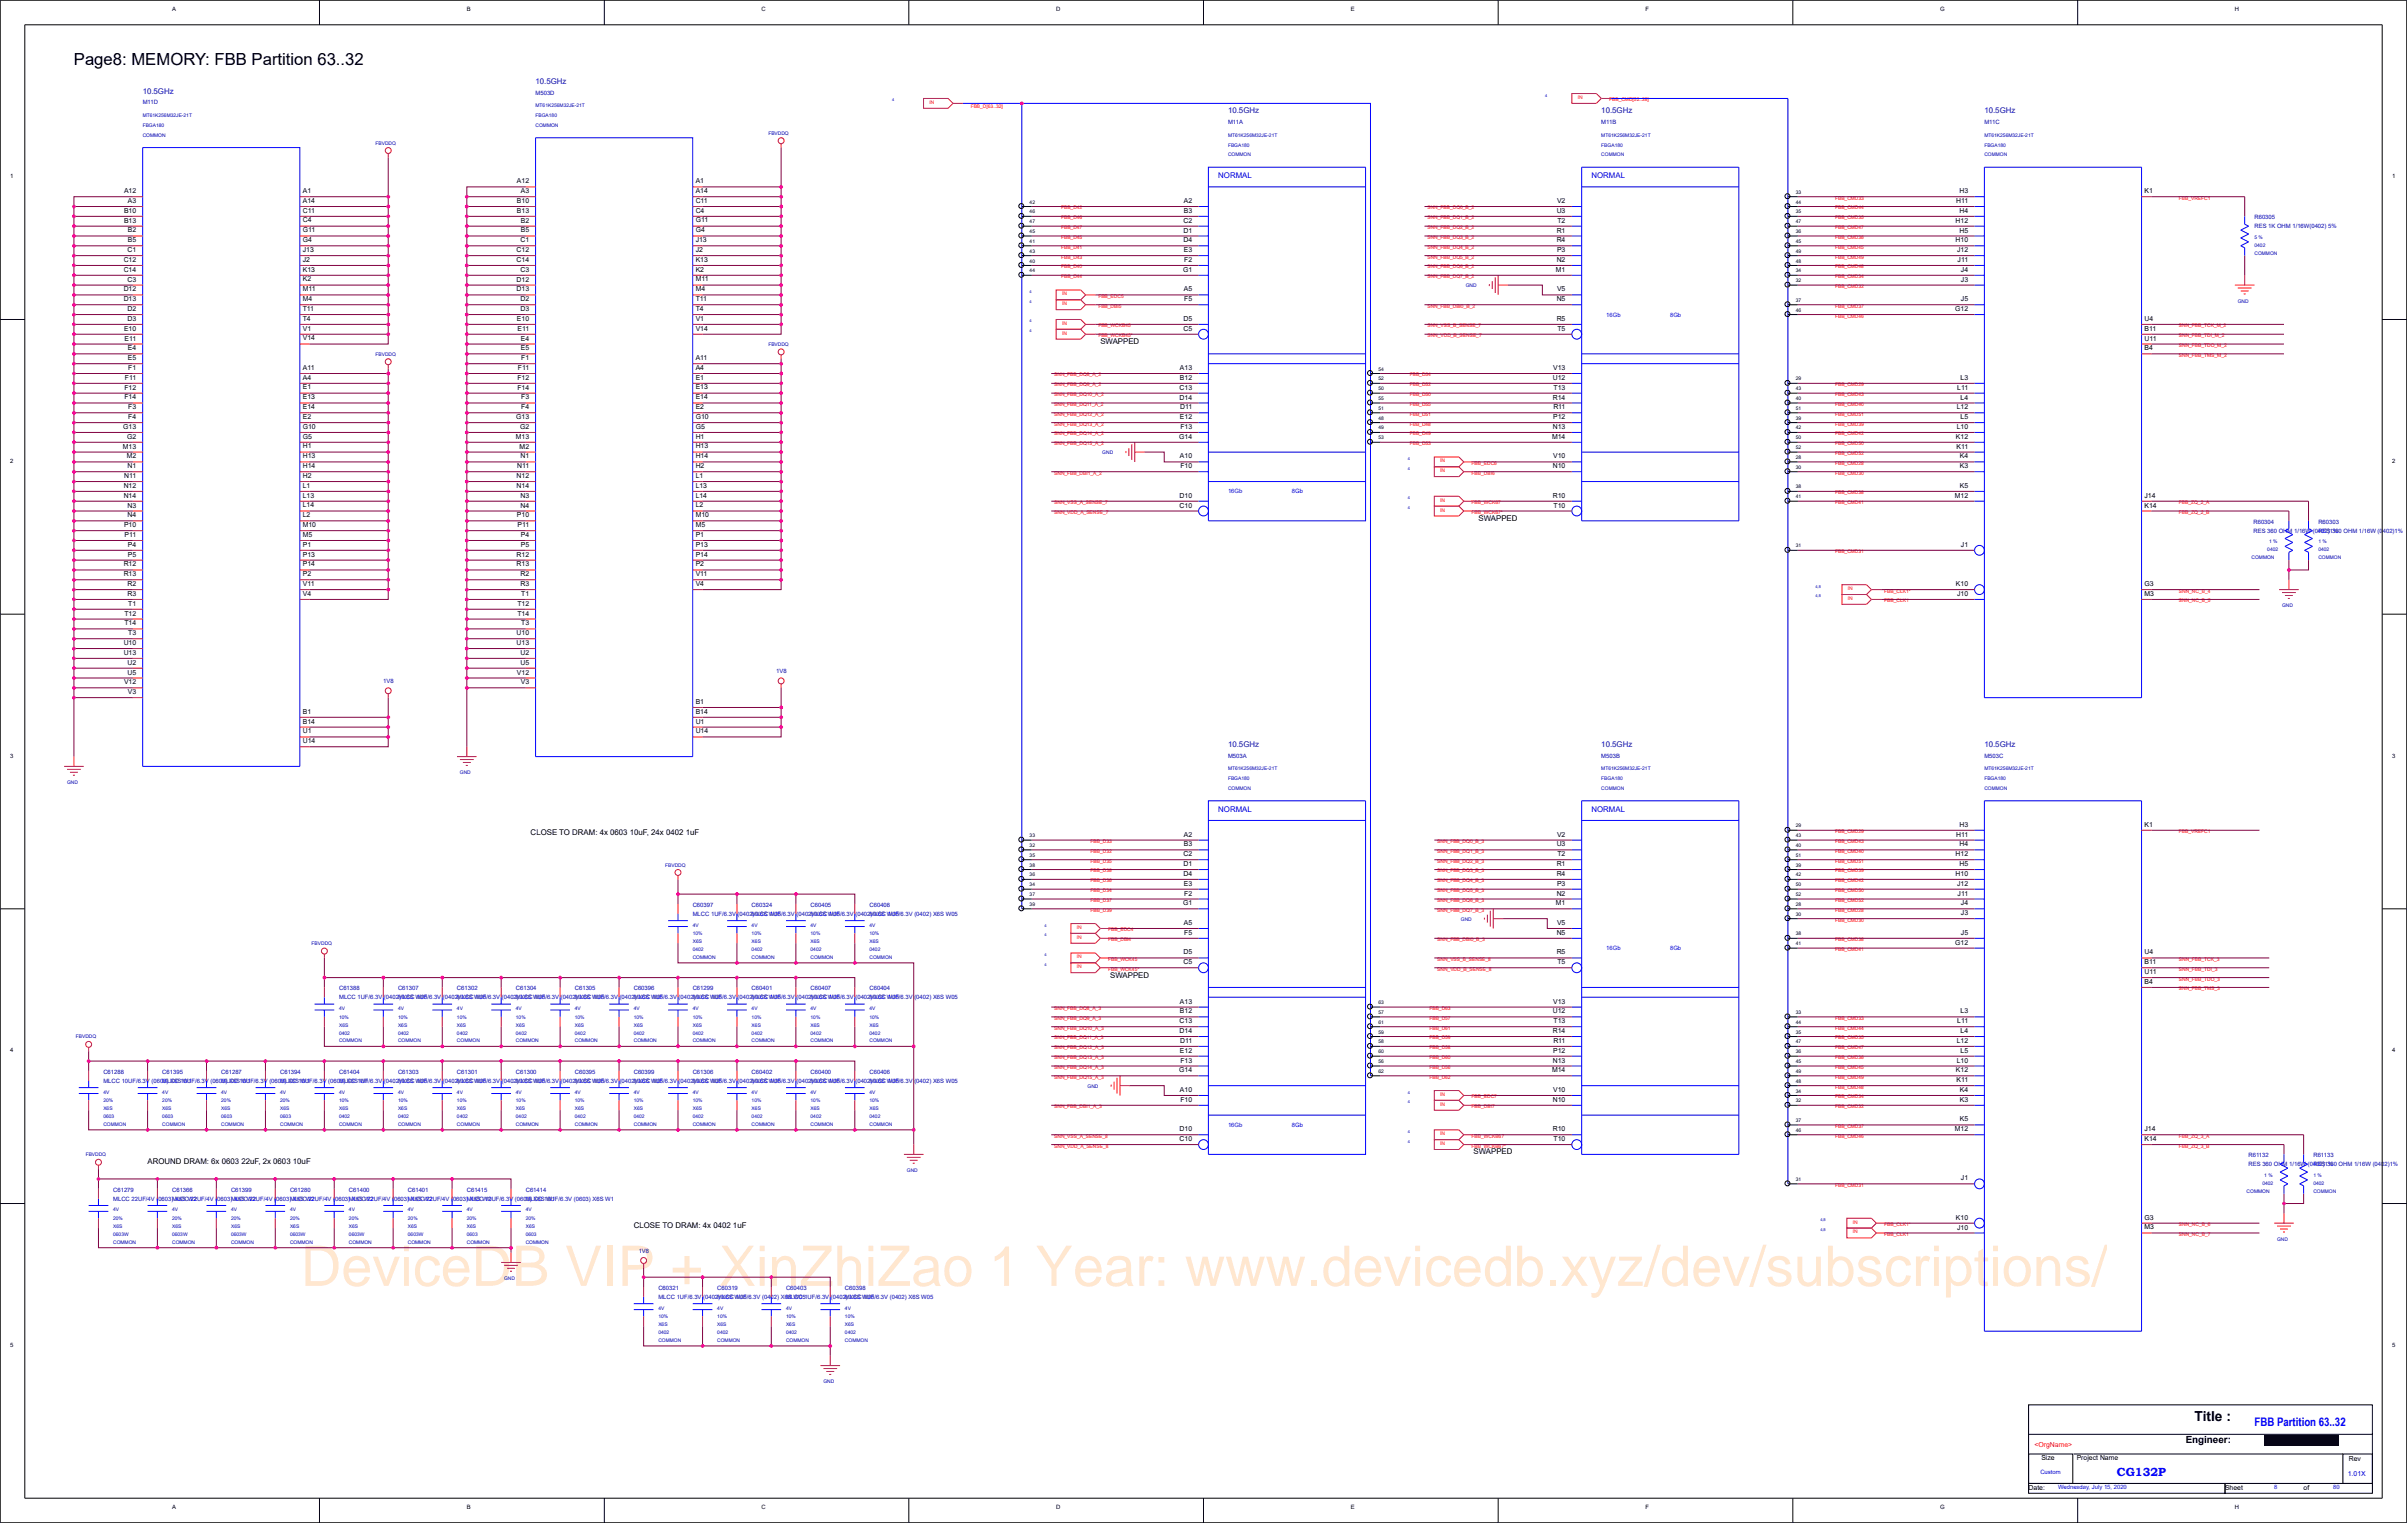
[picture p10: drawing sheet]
<svg xmlns="http://www.w3.org/2000/svg" width="271mm" height="172mm" viewBox="0 0 271 172" stroke-linecap="round" stroke-linejoin="round" font-family="sans-serif">
<defs><g id="words">
<text font-size="6.3" fill="#ff8000" x="33.9" y="145">DeviceDB VIP + XinZhiZao 1 Year: www.devicedb.xyz/dev/subscriptions/</text>
<text font-size="1.9" x="8.3" y="7.3">Page8: MEMORY: FBB Partition 63..32</text>
<text font-size="1.6" x="247.4" y="160.1">Title :</text>
<g font-size="1.3" fill="#00f">
<text x="254.2" y="160.8">FBB Partition 63..32</text>
<text x="238.6" y="166.3">CG132P</text>
</g>
<text font-size="1.1" x="246.4" y="162.7">Engineer:</text>
<g font-size=".9" fill="#0000a0">
<text x="16.1" y="10.5">10.5GHz</text>
<text x="60.4" y="9.4">10.5GHz</text>
<text x="138.4" y="12.8">10.5GHz</text>
<text x="180.5" y="12.8">10.5GHz</text>
<text x="223.7" y="12.8">10.5GHz</text>
<text x="138.4" y="84.2">10.5GHz</text>
<text x="180.5" y="84.2">10.5GHz</text>
<text x="223.7" y="84.2">10.5GHz</text>
</g>
<g font-size=".9" fill="#00f">
<text x="137.3" y="20.1">NORMAL</text>
<text x="179.4" y="20.1">NORMAL</text>
<text x="137.3" y="91.5">NORMAL</text>
<text x="179.4" y="91.5">NORMAL</text>
</g>
<g font-size=".9">
<text x="124" y="38.8">SWAPPED</text>
<text x="166.7" y="58.7">SWAPPED</text>
<text x="59.8" y="94.1">CLOSE TO DRAM: 4x 0603 10uF, 24x 0402 1uF</text>
<text x="125.2" y="110.2">SWAPPED</text>
<text x="16.6" y="131.2">AROUND DRAM: 6x 0603 22uF, 2x 0603 10uF</text>
<text x="166.1" y="130.1">SWAPPED</text>
<text x="71.4" y="138.4">CLOSE TO DRAM: 4x 0402 1uF</text>
</g>
<g font-size=".8">
<text x="14" y="24">B10</text>
<text x="14" y="21.8">A12</text>
<text x="14.4" y="22.9">A3</text>
<text x="34.1" y="24">C11</text>
<text x="34.1" y="22.9">A14</text>
<text x="34.1" y="21.8">A1</text>
<text x="58.3" y="24">B13</text>
<text x="58.3" y="22.9">B10</text>
<text x="58.3" y="20.7">A12</text>
<text x="58.7" y="21.8">A3</text>
<text x="78.4" y="24">C4</text>
<text x="78.4" y="22.9">C11</text>
<text x="78.4" y="21.8">A14</text>
<text x="78.4" y="20.6">A1</text>
<text x="133.4" y="24">B3</text>
<text x="133.4" y="22.9">A2</text>
<text x="175.5" y="24">U3</text>
<text x="175.5" y="22.9">V2</text>
<text x="220.5" y="22.9">H11</text>
<text x="220.9" y="24">H4</text>
<text x="220.9" y="21.8">H3</text>
<text x="241.7" y="21.8">K1</text>
<text x="13.9" y="29.5">C12</text>
<text x="14" y="25.1">B13</text>
<text x="14.4" y="28.4">C1</text>
<text x="14.4" y="27.3">B5</text>
<text x="14.4" y="26.2">B2</text>
<text x="34.1" y="29.5">J2</text>
<text x="34.1" y="28.4">J13</text>
<text x="34.1" y="27.3">G4</text>
<text x="34.1" y="26.2">G11</text>
<text x="34.1" y="25.1">C4</text>
<text x="58.2" y="29.5">C14</text>
<text x="58.2" y="28.4">C12</text>
<text x="58.7" y="27.3">C1</text>
<text x="58.7" y="26.2">B5</text>
<text x="58.7" y="25.1">B2</text>
<text x="78.4" y="29.5">K13</text>
<text x="78.4" y="28.4">J2</text>
<text x="78.4" y="27.3">J13</text>
<text x="78.4" y="26.2">G4</text>
<text x="78.4" y="25.1">G11</text>
<text x="133.4" y="27.3">D4</text>
<text x="133.4" y="26.2">D1</text>
<text x="133.4" y="25.1">C2</text>
<text x="133.4" y="28.4">E3</text>
<text x="133.5" y="29.5">F2</text>
<text x="175.5" y="29.5">N2</text>
<text x="175.5" y="27.3">R4</text>
<text x="175.5" y="26.2">R1</text>
<text x="175.5" y="28.4">P3</text>
<text x="175.6" y="25.1">T2</text>
<text x="220.5" y="27.3">H10</text>
<text x="220.5" y="25.1">H12</text>
<text x="220.6" y="28.4">J12</text>
<text x="220.7" y="29.5">J11</text>
<text x="220.9" y="26.2">H5</text>
<text x="13.9" y="34">D13</text>
<text x="13.9" y="32.8">D12</text>
<text x="13.9" y="30.6">C14</text>
<text x="14.4" y="35.1">D2</text>
<text x="14.4" y="31.7">C3</text>
<text x="34.1" y="35">T11</text>
<text x="34.1" y="33.9">M4</text>
<text x="34.1" y="32.8">M11</text>
<text x="34.1" y="31.7">K2</text>
<text x="34.1" y="30.6">K13</text>
<text x="58.2" y="32.8">D13</text>
<text x="58.2" y="31.7">D12</text>
<text x="58.7" y="35.1">D3</text>
<text x="58.7" y="34">D2</text>
<text x="58.7" y="30.6">C3</text>
<text x="78.4" y="35">T4</text>
<text x="78.4" y="33.9">T11</text>
<text x="78.4" y="32.8">M4</text>
<text x="78.4" y="31.7">M11</text>
<text x="78.4" y="30.6">K2</text>
<text x="133.4" y="30.6">G1</text>
<text x="133.4" y="32.9">A5</text>
<text x="133.5" y="34">F5</text>
<text x="175.4" y="30.6">M1</text>
<text x="175.5" y="34">N5</text>
<text x="175.5" y="32.9">V5</text>
<text x="220.4" y="35.1">G12</text>
<text x="221.1" y="34">J5</text>
<text x="221.1" y="31.7">J3</text>
<text x="221.1" y="30.6">J4</text>
<text x="14" y="37.3">E10</text>
<text x="14" y="38.4">E11</text>
<text x="14.4" y="36.2">D3</text>
<text x="14.4" y="40.6">E5</text>
<text x="14.4" y="39.5">E4</text>
<text x="14.5" y="41.7">F1</text>
<text x="34.1" y="41.7">A11</text>
<text x="34.1" y="38.4">V14</text>
<text x="34.1" y="37.3">V1</text>
<text x="34.1" y="36.2">T4</text>
<text x="58.3" y="36.2">E10</text>
<text x="58.3" y="37.3">E11</text>
<text x="58.4" y="41.7">F11</text>
<text x="58.7" y="39.5">E5</text>
<text x="58.7" y="38.4">E4</text>
<text x="58.8" y="40.6">F1</text>
<text x="78.4" y="41.7">A4</text>
<text x="78.4" y="40.6">A11</text>
<text x="78.4" y="37.3">V14</text>
<text x="78.4" y="36.2">V1</text>
<text x="133" y="41.7">A13</text>
<text x="133.4" y="37.3">C5</text>
<text x="133.4" y="36.2">D5</text>
<text x="175.1" y="41.7">V13</text>
<text x="175.5" y="36.2">R5</text>
<text x="175.6" y="37.3">T5</text>
<text x="241.7" y="39.5">B4</text>
<text x="241.7" y="38.4">U11</text>
<text x="241.7" y="37.3">B11</text>
<text x="241.7" y="36.2">U4</text>
<text x="14" y="45">F14</text>
<text x="14" y="43.9">F12</text>
<text x="14.1" y="42.8">F11</text>
<text x="14.5" y="47.2">F4</text>
<text x="14.5" y="46.1">F3</text>
<text x="34.1" y="47.2">E2</text>
<text x="34.1" y="46.1">E14</text>
<text x="34.1" y="45">E13</text>
<text x="34.1" y="43.9">E1</text>
<text x="34.1" y="42.8">A4</text>
<text x="58.2" y="47.2">G13</text>
<text x="58.3" y="43.9">F14</text>
<text x="58.3" y="42.8">F12</text>
<text x="58.8" y="46.1">F4</text>
<text x="58.8" y="45">F3</text>
<text x="78.4" y="47.2">G10</text>
<text x="78.4" y="46.1">E2</text>
<text x="78.4" y="45">E14</text>
<text x="78.4" y="43.9">E13</text>
<text x="78.4" y="42.8">E1</text>
<text x="133" y="45">D14</text>
<text x="133" y="43.9">C13</text>
<text x="133" y="47.3">E12</text>
<text x="133" y="42.8">B12</text>
<text x="133" y="46.1">D11</text>
<text x="175.1" y="45">R14</text>
<text x="175.1" y="42.8">U12</text>
<text x="175.1" y="47.3">P12</text>
<text x="175.1" y="46.1">R11</text>
<text x="175.1" y="43.9">T13</text>
<text x="220.6" y="46.1">L12</text>
<text x="220.6" y="43.9">L11</text>
<text x="221" y="47.3">L5</text>
<text x="221" y="45">L4</text>
<text x="221" y="42.8">L3</text>
<text x="13.9" y="50.6">M13</text>
<text x="13.9" y="48.4">G13</text>
<text x="14" y="53.9">N11</text>
<text x="14.3" y="51.7">M2</text>
<text x="14.3" y="49.5">G2</text>
<text x="14.4" y="52.8">N1</text>
<text x="34.1" y="53.9">H2</text>
<text x="34.1" y="52.8">H14</text>
<text x="34.1" y="51.7">H13</text>
<text x="34.1" y="50.6">H1</text>
<text x="34.1" y="49.4">G5</text>
<text x="34.1" y="48.3">G10</text>
<text x="58.1" y="49.5">M13</text>
<text x="58.2" y="53.9">N12</text>
<text x="58.3" y="52.8">N11</text>
<text x="58.6" y="50.6">M2</text>
<text x="58.6" y="48.4">G2</text>
<text x="58.7" y="51.7">N1</text>
<text x="78.4" y="53.9">L1</text>
<text x="78.4" y="52.8">H2</text>
<text x="78.4" y="51.7">H14</text>
<text x="78.4" y="50.6">H13</text>
<text x="78.4" y="49.4">H1</text>
<text x="78.4" y="48.3">G5</text>
<text x="132.9" y="49.5">G14</text>
<text x="133" y="51.7">A10</text>
<text x="133.1" y="52.8">F10</text>
<text x="133.1" y="48.4">F13</text>
<text x="175" y="49.5">M14</text>
<text x="175.1" y="52.8">N10</text>
<text x="175.1" y="48.4">N13</text>
<text x="175.1" y="51.7">V10</text>
<text x="220.5" y="49.5">K12</text>
<text x="220.6" y="50.6">K11</text>
<text x="220.6" y="48.4">L10</text>
<text x="220.9" y="52.8">K3</text>
<text x="220.9" y="51.7">K4</text>
<text x="13.9" y="56.1">N14</text>
<text x="13.9" y="55">N12</text>
<text x="14" y="59.4">P10</text>
<text x="14.4" y="58.3">N4</text>
<text x="14.4" y="57.2">N3</text>
<text x="34.1" y="59.4">M10</text>
<text x="34.1" y="58.3">L2</text>
<text x="34.1" y="57.2">L14</text>
<text x="34.1" y="56.1">L13</text>
<text x="34.1" y="55">L1</text>
<text x="58.2" y="55">N14</text>
<text x="58.3" y="58.3">P10</text>
<text x="58.3" y="59.4">P11</text>
<text x="58.7" y="57.2">N4</text>
<text x="58.7" y="56.1">N3</text>
<text x="78.4" y="59.4">M5</text>
<text x="78.4" y="58.3">M10</text>
<text x="78.4" y="57.2">L2</text>
<text x="78.4" y="56.1">L14</text>
<text x="78.4" y="55">L13</text>
<text x="133" y="57.2">C10</text>
<text x="133" y="56.1">D10</text>
<text x="175.1" y="56.1">R10</text>
<text x="175.1" y="57.2">T10</text>
<text x="220.4" y="56.1">M12</text>
<text x="220.9" y="55">K5</text>
<text x="241.7" y="57.2">K14</text>
<text x="241.7" y="56.1">J14</text>
<text x="13.9" y="65">R13</text>
<text x="13.9" y="63.9">R12</text>
<text x="14" y="60.5">P11</text>
<text x="14.4" y="62.8">P5</text>
<text x="14.4" y="61.6">P4</text>
<text x="34.1" y="65">P2</text>
<text x="34.1" y="63.8">P14</text>
<text x="34.1" y="62.7">P13</text>
<text x="34.1" y="61.6">P1</text>
<text x="34.1" y="60.5">M5</text>
<text x="58.2" y="63.9">R13</text>
<text x="58.2" y="62.8">R12</text>
<text x="58.7" y="65">R2</text>
<text x="58.7" y="61.6">P5</text>
<text x="58.7" y="60.5">P4</text>
<text x="78.4" y="65">V11</text>
<text x="78.4" y="63.8">P2</text>
<text x="78.4" y="62.7">P14</text>
<text x="78.4" y="61.6">P13</text>
<text x="78.4" y="60.5">P1</text>
<text x="221.1" y="61.6">J1</text>
<text x="14" y="70.5">T14</text>
<text x="14" y="69.4">T12</text>
<text x="14.4" y="67.2">R3</text>
<text x="14.4" y="66.1">R2</text>
<text x="14.5" y="71.6">T3</text>
<text x="14.5" y="68.3">T1</text>
<text x="34.1" y="67.2">V4</text>
<text x="34.1" y="66.1">V11</text>
<text x="58.2" y="71.6">U10</text>
<text x="58.3" y="69.4">T14</text>
<text x="58.3" y="68.3">T12</text>
<text x="58.7" y="66.1">R3</text>
<text x="58.8" y="70.5">T3</text>
<text x="58.8" y="67.2">T1</text>
<text x="78.4" y="66.1">V4</text>
<text x="220.5" y="66.1">K10</text>
<text x="220.6" y="67.2">J10</text>
<text x="241.7" y="67.2">M3</text>
<text x="241.7" y="66.1">G3</text>
<text x="13.9" y="73.8">U13</text>
<text x="13.9" y="72.7">U10</text>
<text x="14" y="77.2">V12</text>
<text x="14.4" y="76">U5</text>
<text x="14.4" y="74.9">U2</text>
<text x="58.2" y="72.7">U13</text>
<text x="58.3" y="76">V12</text>
<text x="58.7" y="74.9">U5</text>
<text x="58.7" y="73.8">U2</text>
<text x="58.7" y="77.2">V3</text>
<text x="14.4" y="78.3">V3</text>
<text x="34.1" y="83.8">U14</text>
<text x="34.1" y="82.7">U1</text>
<text x="34.1" y="81.6">B14</text>
<text x="34.1" y="80.5">B1</text>
<text x="78.4" y="82.7">U14</text>
<text x="78.4" y="81.6">U1</text>
<text x="78.4" y="80.5">B14</text>
<text x="78.4" y="79.3">B1</text>
<text x="133.4" y="95.4">B3</text>
<text x="133.4" y="94.3">A2</text>
<text x="175.5" y="95.4">U3</text>
<text x="175.5" y="94.3">V2</text>
<text x="220.5" y="94.3">H11</text>
<text x="220.9" y="95.4">H4</text>
<text x="220.9" y="93.2">H3</text>
<text x="241.7" y="93.2">K1</text>
<text x="133.4" y="98.7">D4</text>
<text x="133.4" y="97.6">D1</text>
<text x="133.4" y="96.5">C2</text>
<text x="133.4" y="99.8">E3</text>
<text x="133.5" y="101">F2</text>
<text x="175.5" y="101">N2</text>
<text x="175.5" y="98.7">R4</text>
<text x="175.5" y="97.6">R1</text>
<text x="175.5" y="99.8">P3</text>
<text x="175.6" y="96.5">T2</text>
<text x="220.5" y="98.7">H10</text>
<text x="220.5" y="96.5">H12</text>
<text x="220.6" y="99.8">J12</text>
<text x="220.7" y="101">J11</text>
<text x="220.9" y="97.6">H5</text>
<text x="133.4" y="102.1">G1</text>
<text x="133.4" y="107.6">D5</text>
<text x="133.4" y="104.3">A5</text>
<text x="133.5" y="105.4">F5</text>
<text x="175.4" y="102.1">M1</text>
<text x="175.5" y="107.6">R5</text>
<text x="175.5" y="105.4">N5</text>
<text x="175.5" y="104.3">V5</text>
<text x="220.4" y="106.5">G12</text>
<text x="221.1" y="105.4">J5</text>
<text x="221.1" y="103.2">J3</text>
<text x="221.1" y="102.1">J4</text>
<text x="241.7" y="107.6">U4</text>
<text x="133" y="113.1">A13</text>
<text x="133.4" y="108.7">C5</text>
<text x="175.1" y="113.1">V13</text>
<text x="175.6" y="108.7">T5</text>
<text x="241.7" y="110.9">B4</text>
<text x="241.7" y="109.8">U11</text>
<text x="241.7" y="108.7">B11</text>
<text x="133" y="116.5">D14</text>
<text x="133" y="115.3">C13</text>
<text x="133" y="118.7">E12</text>
<text x="133" y="114.2">B12</text>
<text x="133" y="117.6">D11</text>
<text x="133.1" y="119.8">F13</text>
<text x="175.1" y="119.8">N13</text>
<text x="175.1" y="116.5">R14</text>
<text x="175.1" y="114.2">U12</text>
<text x="175.1" y="118.7">P12</text>
<text x="175.1" y="117.6">R11</text>
<text x="175.1" y="115.3">T13</text>
<text x="220.6" y="119.8">L10</text>
<text x="220.6" y="117.6">L12</text>
<text x="220.6" y="115.3">L11</text>
<text x="221" y="118.7">L5</text>
<text x="221" y="116.5">L4</text>
<text x="221" y="114.2">L3</text>
<text x="132.9" y="120.9">G14</text>
<text x="133" y="123.1">A10</text>
<text x="133.1" y="124.2">F10</text>
<text x="175" y="120.9">M14</text>
<text x="175.1" y="124.2">N10</text>
<text x="175.1" y="123.1">V10</text>
<text x="220.5" y="120.9">K12</text>
<text x="220.6" y="122">K11</text>
<text x="220.9" y="124.2">K3</text>
<text x="220.9" y="123.1">K4</text>
<text x="133" y="128.6">C10</text>
<text x="133" y="127.5">D10</text>
<text x="175.1" y="127.5">R10</text>
<text x="175.1" y="128.6">T10</text>
<text x="220.4" y="127.5">M12</text>
<text x="220.9" y="126.4">K5</text>
<text x="241.7" y="128.6">K14</text>
<text x="241.7" y="127.5">J14</text>
<text x="220.5" y="137.5">K10</text>
<text x="221.1" y="133.1">J1</text>
<text x="241.7" y="137.5">G3</text>
<text x="220.6" y="138.6">J10</text>
<text x="241.7" y="138.6">M3</text>
<text x="228.7" y="167.9">Date:</text>
<text x="230.1" y="164.6">Size</text>
<text x="234.1" y="164.6">Project Name</text>
<text x="250.8" y="167.9">Sheet</text>
<text x="259.7" y="167.9">of</text>
<text x="264.8" y="164.7">Rev</text>
</g>
<text font-size=".8" fill="#f00" x="229.3" y="163.1">&lt;OrgName&gt;</text>
<text font-size=".8" fill="#00f" x="264.7" y="166.3">1.01X</text>
<g font-size=".7">
<text x="19.4" y="1.2">A</text>
<text x="52.6" y="1.2">B</text>
<text x="85.8" y="1.2">C</text>
<text x="119.1" y="1.2">D</text>
<text x="152.3" y="1.2">E</text>
<text x="185.5" y="1.2">F</text>
<text x="218.7" y="1.2">G</text>
<text x="251.9" y="1.2">H</text>
<text x="1.1" y="20.1">1</text>
<text x="269.7" y="20.1">1</text>
<text x="1.1" y="52.2">2</text>
<text x="269.7" y="52.2">2</text>
<text x="1.1" y="85.4">3</text>
<text x="269.7" y="85.4">3</text>
<text x="1.1" y="118.6">4</text>
<text x="269.7" y="118.6">4</text>
<text x="1.1" y="151.8">5</text>
<text x="269.7" y="151.8">5</text>
<text x="19.4" y="170.1">A</text>
<text x="52.6" y="170.1">B</text>
<text x="85.8" y="170.1">C</text>
<text x="119.1" y="170.1">D</text>
<text x="152.3" y="170.1">E</text>
<text x="185.5" y="170.1">F</text>
<text x="218.7" y="170.1">G</text>
<text x="251.9" y="170.1">H</text>
</g>
<g font-size=".7" fill="#0000a0">
<text x="16.1" y="11.8">M11D</text>
<text x="60.4" y="10.7">M503D</text>
<text x="138.4" y="14">M11A</text>
<text x="180.5" y="14">M11B</text>
<text x="223.7" y="14">M11C</text>
<text x="254.2" y="24.7">R60305</text>
<text x="254.2" y="25.7">RES 1K OHM 1/16W(0402) 5%</text>
<text x="254" y="59">R60304</text>
<text x="261.3" y="59">R60303</text>
<text x="254" y="60">RES 360 OHM 1/16W (0402)1%</text>
<text x="261.3" y="60">RES 360 OHM 1/16W (0402)1%</text>
<text x="43.2" y="77">1V8</text>
<text x="87.5" y="75.9">1V8</text>
<text x="138.4" y="85.4">M503A</text>
<text x="180.5" y="85.4">M503B</text>
<text x="223.7" y="85.4">M503C</text>
<text x="78.1" y="102.2">C60397</text>
<text x="78.1" y="103.2">MLCC 1UF/6.3V (0402) X6S W05</text>
<text x="84.7" y="102.2">C60324</text>
<text x="84.7" y="103.2">MLCC 1UF/6.3V (0402) X6S W05</text>
<text x="91.4" y="102.2">C60405</text>
<text x="91.4" y="103.2">MLCC 1UF/6.3V (0402) X6S W05</text>
<text x="98" y="102.2">C60408</text>
<text x="98" y="103.2">MLCC 1UF/6.3V (0402) X6S W05</text>
<text x="38.2" y="111.6">C61388</text>
<text x="38.2" y="112.6">MLCC 1UF/6.3V (0402) X6S W05</text>
<text x="44.9" y="111.6">C61307</text>
<text x="44.9" y="112.6">MLCC 1UF/6.3V (0402) X6S W05</text>
<text x="51.5" y="111.6">C61302</text>
<text x="51.5" y="112.6">MLCC 1UF/6.3V (0402) X6S W05</text>
<text x="58.2" y="111.6">C61304</text>
<text x="58.2" y="112.6">MLCC 1UF/6.3V (0402) X6S W05</text>
<text x="64.8" y="111.6">C61305</text>
<text x="64.8" y="112.6">MLCC 1UF/6.3V (0402) X6S W05</text>
<text x="71.4" y="111.6">C60396</text>
<text x="71.4" y="112.6">MLCC 1UF/6.3V (0402) X6S W05</text>
<text x="78.1" y="111.6">C61299</text>
<text x="78.1" y="112.6">MLCC 1UF/6.3V (0402) X6S W05</text>
<text x="84.7" y="111.6">C60401</text>
<text x="84.7" y="112.6">MLCC 1UF/6.3V (0402) X6S W05</text>
<text x="91.4" y="111.6">C60407</text>
<text x="91.4" y="112.6">MLCC 1UF/6.3V (0402) X6S W05</text>
<text x="98" y="111.6">C60404</text>
<text x="98" y="112.6">MLCC 1UF/6.3V (0402) X6S W05</text>
<text x="11.7" y="121.1">C61288</text>
<text x="11.7" y="122.1">MLCC 10UF/6.3V (0603) X6S W1</text>
<text x="18.3" y="121.1">C61395</text>
<text x="18.3" y="122.1">MLCC 10UF/6.3V (0603) X6S W1</text>
<text x="24.9" y="121.1">C61287</text>
<text x="24.9" y="122.1">MLCC 10UF/6.3V (0603) X6S W1</text>
<text x="31.6" y="121.1">C61394</text>
<text x="31.6" y="122.1">MLCC 10UF/6.3V (0603) X6S W1</text>
<text x="38.2" y="121.1">C61404</text>
<text x="38.2" y="122.1">MLCC 1UF/6.3V (0402) X6S W05</text>
<text x="44.9" y="121.1">C61303</text>
<text x="44.9" y="122.1">MLCC 1UF/6.3V (0402) X6S W05</text>
<text x="51.5" y="121.1">C61301</text>
<text x="51.5" y="122.1">MLCC 1UF/6.3V (0402) X6S W05</text>
<text x="58.2" y="121.1">C61300</text>
<text x="58.2" y="122.1">MLCC 1UF/6.3V (0402) X6S W05</text>
<text x="64.8" y="121.1">C60395</text>
<text x="64.8" y="122.1">MLCC 1UF/6.3V (0402) X6S W05</text>
<text x="71.4" y="121.1">C60399</text>
<text x="71.4" y="122.1">MLCC 1UF/6.3V (0402) X6S W05</text>
<text x="78.1" y="121.1">C61306</text>
<text x="78.1" y="122.1">MLCC 1UF/6.3V (0402) X6S W05</text>
<text x="84.7" y="121.1">C60402</text>
<text x="84.7" y="122.1">MLCC 1UF/6.3V (0402) X6S W05</text>
<text x="91.4" y="121.1">C60400</text>
<text x="91.4" y="122.1">MLCC 1UF/6.3V (0402) X6S W05</text>
<text x="98" y="121.1">C60406</text>
<text x="98" y="122.1">MLCC 1UF/6.3V (0402) X6S W05</text>
<text x="253.5" y="130.5">R61132</text>
<text x="253.5" y="131.5">RES 360 OHM 1/16W (0402)1%</text>
<text x="260.8" y="130.5">R61133</text>
<text x="260.8" y="131.5">RES 360 OHM 1/16W (0402)1%</text>
<text x="12.8" y="134.3">C61279</text>
<text x="12.8" y="135.3">MLCC 22UF/4V (0603) X6S W2</text>
<text x="19.4" y="134.3">C61366</text>
<text x="19.4" y="135.3">MLCC 22UF/4V (0603) X6S W2</text>
<text x="26" y="134.3">C61399</text>
<text x="26" y="135.3">MLCC 22UF/4V (0603) X6S W2</text>
<text x="32.7" y="134.3">C61280</text>
<text x="32.7" y="135.3">MLCC 22UF/4V (0603) X6S W2</text>
<text x="39.3" y="134.3">C61400</text>
<text x="39.3" y="135.3">MLCC 22UF/4V (0603) X6S W2</text>
<text x="46" y="134.3">C61401</text>
<text x="46" y="135.3">MLCC 22UF/4V (0603) X6S W2</text>
<text x="52.6" y="134.3">C61415</text>
<text x="52.6" y="135.3">MLCC 10UF/6.3V (0603) X6S W1</text>
<text x="59.3" y="134.3">C61414</text>
<text x="59.3" y="135.3">MLCC 10UF/6.3V (0603) X6S W1</text>
<text x="72" y="141.2">1V8</text>
<text x="74.2" y="145.4">C60321</text>
<text x="74.2" y="146.4">MLCC 1UF/6.3V (0402) X6S W05</text>
<text x="80.9" y="145.4">C60319</text>
<text x="80.9" y="146.4">MLCC 1UF/6.3V (0402) X6S W05</text>
<text x="88.6" y="145.4">C60403</text>
<text x="88.6" y="146.4">MLCC 1UF/6.3V (0402) X6S W05</text>
<text x="95.3" y="145.4">C60398</text>
<text x="95.3" y="146.4">MLCC 1UF/6.3V (0402) X6S W05</text>
</g>
<g font-size=".7" fill="#00f">
<text x="181.1" y="35.7">16Gb</text>
<text x="188.3" y="35.7">8Gb</text>
<text x="138.4" y="55.6">16Gb</text>
<text x="145.6" y="55.6">8Gb</text>
<text x="181.1" y="107.1">16Gb</text>
<text x="188.3" y="107.1">8Gb</text>
<text x="138.4" y="127">16Gb</text>
<text x="145.6" y="127">8Gb</text>
<text x="230" y="166.1">Custom</text>
<text x="232" y="167.9">Wednesday, July 15, 2020</text>
<text x="256.4" y="167.9">8</text>
<text x="263" y="167.9">80</text>
</g>
<g font-size=".6" fill="#f00">
<text x="104.8" y="11.7">IN</text>
<text x="177.9" y="11.2">IN</text>
<text x="181.4" y="11.4">FBB_CMD[52..28]</text>
<text x="109.4" y="12.2">FBB_D[63..32]</text>
<text x="119.6" y="23.6">FBB_D42</text>
<text x="160.9" y="23.6">SNN_FBB_DQ0_B_2</text>
<text x="206.9" y="22.5">FBB_CMD33</text>
<text x="206.9" y="23.6">FBB_CMD44</text>
<text x="245.6" y="22.5">FBB_VREFC1</text>
<text x="119.6" y="28">FBB_D41</text>
<text x="119.6" y="29.1">FBB_D43</text>
<text x="119.6" y="26.9">FBB_D45</text>
<text x="119.6" y="24.7">FBB_D46</text>
<text x="119.6" y="25.8">FBB_D47</text>
<text x="160.9" y="24.7">SNN_FBB_DQ1_B_2</text>
<text x="160.9" y="25.8">SNN_FBB_DQ2_B_2</text>
<text x="160.9" y="26.9">SNN_FBB_DQ3_B_2</text>
<text x="160.9" y="28">SNN_FBB_DQ4_B_2</text>
<text x="160.9" y="29.1">SNN_FBB_DQ5_B_2</text>
<text x="206.9" y="24.7">FBB_CMD35</text>
<text x="206.9" y="26.9">FBB_CMD36</text>
<text x="206.9" y="28">FBB_CMD45</text>
<text x="206.9" y="25.8">FBB_CMD47</text>
<text x="206.9" y="29.1">FBB_CMD49</text>
<text x="119.6" y="30.3">FBB_D40</text>
<text x="119.6" y="31.4">FBB_D44</text>
<text x="119.7" y="34.4">IN</text>
<text x="119.7" y="33.3">IN</text>
<text x="123.8" y="34.7">FBB_DBI5</text>
<text x="123.8" y="33.6">FBB_EDC5</text>
<text x="160.9" y="34.7">SNN_FBB_DBI0_B_2</text>
<text x="160.9" y="30.3">SNN_FBB_DQ6_B_2</text>
<text x="160.9" y="31.4">SNN_FBB_DQ7_B_2</text>
<text x="206.9" y="32.5">FBB_CMD32</text>
<text x="206.9" y="31.4">FBB_CMD34</text>
<text x="206.9" y="34.7">FBB_CMD37</text>
<text x="206.9" y="35.8">FBB_CMD46</text>
<text x="206.9" y="30.3">FBB_CMD48</text>
<text x="119.7" y="37.7">IN</text>
<text x="119.7" y="36.6">IN</text>
<text x="123.8" y="36.9">FBB_WCKB45</text>
<text x="123.8" y="38">FBB_WCKB45*</text>
<text x="160.9" y="38">SNN_VDD_B_SENSE_7</text>
<text x="160.9" y="36.9">SNN_VSS_B_SENSE_7</text>
<text x="245.6" y="36.9">SNN_FBB_TCK_M_2</text>
<text x="245.6" y="38">SNN_FBB_TDI_M_2</text>
<text x="245.6" y="39.1">SNN_FBB_TDO_M_2</text>
<text x="245.6" y="40.2">SNN_FBB_TMS_M_2</text>
<text x="118.8" y="44.7">SNN_FBB_DQ10_A_2</text>
<text x="118.8" y="45.8">SNN_FBB_DQ11_A_2</text>
<text x="118.8" y="46.9">SNN_FBB_DQ12_A_2</text>
<text x="118.8" y="48">SNN_FBB_DQ13_A_2</text>
<text x="118.8" y="42.4">SNN_FBB_DQ8_A_2</text>
<text x="118.8" y="43.5">SNN_FBB_DQ9_A_2</text>
<text x="158.9" y="48">FBB_D48</text>
<text x="158.9" y="44.7">FBB_D50</text>
<text x="158.9" y="46.9">FBB_D51</text>
<text x="158.9" y="43.5">FBB_D52</text>
<text x="158.9" y="42.4">FBB_D54</text>
<text x="158.9" y="45.8">FBB_D55</text>
<text x="206.9" y="43.5">FBB_CMD29</text>
<text x="206.9" y="48">FBB_CMD39</text>
<text x="206.9" y="45.8">FBB_CMD40</text>
<text x="206.9" y="44.7">FBB_CMD43</text>
<text x="206.9" y="46.9">FBB_CMD51</text>
<text x="118.8" y="53.5">SNN_FBB_DBI1_A_2</text>
<text x="118.8" y="49.1">SNN_FBB_DQ14_A_2</text>
<text x="118.8" y="50.2">SNN_FBB_DQ15_A_2</text>
<text x="158.9" y="49.1">FBB_D49</text>
<text x="158.9" y="50.2">FBB_D53</text>
<text x="162.4" y="53.2">IN</text>
<text x="162.4" y="52.1">IN</text>
<text x="165.9" y="53.5">FBB_DBI6</text>
<text x="165.9" y="52.4">FBB_EDC6</text>
<text x="206.9" y="52.4">FBB_CMD28</text>
<text x="206.9" y="53.5">FBB_CMD30</text>
<text x="206.9" y="49.1">FBB_CMD42</text>
<text x="206.9" y="50.2">FBB_CMD50</text>
<text x="206.9" y="51.3">FBB_CMD52</text>
<text x="118.8" y="57.9">SNN_VDD_A_SENSE_7</text>
<text x="118.8" y="56.8">SNN_VSS_A_SENSE_7</text>
<text x="162.4" y="57.7">IN</text>
<text x="162.4" y="56.6">IN</text>
<text x="165.9" y="56.8">FBB_WCK67</text>
<text x="165.9" y="57.9">FBB_WCK67*</text>
<text x="206.9" y="55.7">FBB_CMD38</text>
<text x="206.9" y="56.8">FBB_CMD41</text>
<text x="245.6" y="56.8">FBB_ZQ_2_A</text>
<text x="245.6" y="57.9">FBB_ZQ_2_B</text>
<text x="206.9" y="62.4">FBB_CMD31</text>
<text x="208.3" y="67.6">IN</text>
<text x="208.3" y="66.5">IN</text>
<text x="212.4" y="67.9">FBB_CLK1</text>
<text x="212.4" y="66.8">FBB_CLK1*</text>
<text x="245.6" y="66.8">SNN_NC_B_4</text>
<text x="245.6" y="67.9">SNN_NC_B_5</text>
<text x="122.9" y="95">FBB_D33</text>
<text x="162" y="95">SNN_FBB_DQ0_B_3</text>
<text x="206.9" y="93.9">FBB_CMD29</text>
<text x="206.9" y="95">FBB_CMD43</text>
<text x="245.6" y="93.9">FBB_VREFC1</text>
<text x="122.9" y="96.1">FBB_D32</text>
<text x="122.9" y="100.6">FBB_D34</text>
<text x="122.9" y="97.2">FBB_D35</text>
<text x="122.9" y="99.5">FBB_D36</text>
<text x="122.9" y="101.7">FBB_D37</text>
<text x="122.9" y="98.4">FBB_D38</text>
<text x="162" y="96.1">SNN_FBB_DQ1_B_3</text>
<text x="162" y="97.2">SNN_FBB_DQ2_B_3</text>
<text x="162" y="98.4">SNN_FBB_DQ3_B_3</text>
<text x="162" y="99.5">SNN_FBB_DQ4_B_3</text>
<text x="162" y="100.6">SNN_FBB_DQ5_B_3</text>
<text x="162" y="101.7">SNN_FBB_DQ6_B_3</text>
<text x="206.9" y="98.4">FBB_CMD39</text>
<text x="206.9" y="96.1">FBB_CMD40</text>
<text x="206.9" y="99.5">FBB_CMD42</text>
<text x="206.9" y="100.6">FBB_CMD50</text>
<text x="206.9" y="97.2">FBB_CMD51</text>
<text x="206.9" y="101.7">FBB_CMD52</text>
<text x="121.4" y="105.8">IN</text>
<text x="121.4" y="104.7">IN</text>
<text x="122.9" y="102.8">FBB_D39</text>
<text x="124.9" y="106.1">FBB_DBI4</text>
<text x="124.9" y="105">FBB_EDC4</text>
<text x="162" y="106.1">SNN_FBB_DBI0_B_3</text>
<text x="162" y="102.8">SNN_FBB_DQ7_B_3</text>
<text x="206.9" y="102.8">FBB_CMD28</text>
<text x="206.9" y="103.9">FBB_CMD30</text>
<text x="206.9" y="106.1">FBB_CMD38</text>
<text x="206.9" y="107.2">FBB_CMD41</text>
<text x="118.8" y="113.9">SNN_FBB_DQ8_A_3</text>
<text x="121.4" y="109.2">IN</text>
<text x="121.4" y="108">IN</text>
<text x="124.9" y="108.3">FBB_WCK45</text>
<text x="124.9" y="109.4">FBB_WCK45*</text>
<text x="161.1" y="113.9">FBB_D63</text>
<text x="162" y="109.4">SNN_VDD_B_SENSE_8</text>
<text x="162" y="108.3">SNN_VSS_B_SENSE_8</text>
<text x="245.6" y="108.3">SNN_FBB_TCK_3</text>
<text x="245.6" y="109.4">SNN_FBB_TDI_3</text>
<text x="245.6" y="110.5">SNN_FBB_TDO_3</text>
<text x="245.6" y="111.6">SNN_FBB_TMS_3</text>
<text x="118.8" y="116.1">SNN_FBB_DQ10_A_3</text>
<text x="118.8" y="117.2">SNN_FBB_DQ11_A_3</text>
<text x="118.8" y="118.3">SNN_FBB_DQ12_A_3</text>
<text x="118.8" y="119.4">SNN_FBB_DQ13_A_3</text>
<text x="118.8" y="115">SNN_FBB_DQ9_A_3</text>
<text x="161.1" y="115">FBB_D57</text>
<text x="161.1" y="118.3">FBB_D58</text>
<text x="161.1" y="117.2">FBB_D59</text>
<text x="161.1" y="119.4">FBB_D60</text>
<text x="161.1" y="116.1">FBB_D61</text>
<text x="206.9" y="115">FBB_CMD33</text>
<text x="206.9" y="117.2">FBB_CMD35</text>
<text x="206.9" y="119.4">FBB_CMD36</text>
<text x="206.9" y="116.1">FBB_CMD44</text>
<text x="206.9" y="118.3">FBB_CMD47</text>
<text x="118.8" y="124.9">SNN_FBB_DBI1_A_3</text>
<text x="118.8" y="120.5">SNN_FBB_DQ14_A_3</text>
<text x="118.8" y="121.6">SNN_FBB_DQ15_A_3</text>
<text x="161.1" y="120.5">FBB_D56</text>
<text x="161.1" y="121.6">FBB_D62</text>
<text x="162.4" y="124.7">IN</text>
<text x="162.4" y="123.5">IN</text>
<text x="165.9" y="124.9">FBB_DBI7</text>
<text x="165.9" y="123.8">FBB_EDC7</text>
<text x="206.9" y="124.9">FBB_CMD32</text>
<text x="206.9" y="123.8">FBB_CMD34</text>
<text x="206.9" y="120.5">FBB_CMD45</text>
<text x="206.9" y="122.7">FBB_CMD48</text>
<text x="206.9" y="121.6">FBB_CMD49</text>
<text x="118.8" y="129.4">SNN_VDD_A_SENSE_8</text>
<text x="118.8" y="128.3">SNN_VSS_A_SENSE_8</text>
<text x="162.4" y="129.1">IN</text>
<text x="162.4" y="128">IN</text>
<text x="165.9" y="128.3">FBB_WCKB67</text>
<text x="165.9" y="129.4">FBB_WCKB67*</text>
<text x="206.9" y="127.1">FBB_CMD37</text>
<text x="206.9" y="128.3">FBB_CMD46</text>
<text x="245.6" y="128.3">FBB_ZQ_3_A</text>
<text x="245.6" y="129.4">FBB_ZQ_3_B</text>
<text x="206.9" y="133.8">FBB_CMD31</text>
<text x="208.9" y="137.9">IN</text>
<text x="208.9" y="139">IN</text>
<text x="212.4" y="139.3">FBB_CLK1</text>
<text x="212.4" y="138.2">FBB_CLK1*</text>
<text x="245.6" y="138.2">SNN_NC_B_6</text>
<text x="245.6" y="139.3">SNN_NC_B_7</text>
</g>
<g font-size=".6" fill="#0000a0">
<text x="16.1" y="13.2">MT61K256M32JE-21T</text>
<text x="16.1" y="14.3">FBGA180</text>
<text x="16.1" y="15.4">COMMON</text>
<text x="42.3" y="16.3">FBVDDQ</text>
<text x="60.4" y="13.2">FBGA180</text>
<text x="60.4" y="14.3">COMMON</text>
<text x="60.4" y="12.1">MT61K256M32JE-21T</text>
<text x="86.6" y="15.2">FBVDDQ</text>
<text x="138.4" y="15.4">MT61K256M32JE-21T</text>
<text x="138.4" y="16.5">FBGA180</text>
<text x="138.4" y="17.6">COMMON</text>
<text x="180.5" y="15.4">MT61K256M32JE-21T</text>
<text x="180.5" y="16.5">FBGA180</text>
<text x="180.5" y="17.6">COMMON</text>
<text x="223.7" y="15.4">MT61K256M32JE-21T</text>
<text x="223.7" y="16.5">FBGA180</text>
<text x="223.7" y="17.6">COMMON</text>
<text x="254.2" y="26.9">5 %</text>
<text x="254.2" y="27.8">0402</text>
<text x="254.2" y="28.7">COMMON</text>
<text x="165.2" y="32.4">GND</text>
<text x="252.3" y="34.1">GND</text>
<text x="42.3" y="40.1">FBVDDQ</text>
<text x="86.6" y="39">FBVDDQ</text>
<text x="124.3" y="51.2">GND</text>
<text x="253.8" y="63">COMMON</text>
<text x="255.6" y="62.1">0402</text>
<text x="255.8" y="61.3">1 %</text>
<text x="261.3" y="61.3">1 %</text>
<text x="261.3" y="62.1">0402</text>
<text x="261.3" y="63">COMMON</text>
<text x="257.3" y="68.5">GND</text>
<text x="7.6" y="88.4">GND</text>
<text x="51.8" y="87.3">GND</text>
<text x="138.4" y="89.1">COMMON</text>
<text x="138.4" y="86.8">MT61K256M32JE-21T</text>
<text x="138.4" y="87.9">FBGA180</text>
<text x="180.5" y="86.8">MT61K256M32JE-21T</text>
<text x="180.5" y="87.9">FBGA180</text>
<text x="180.5" y="89.1">COMMON</text>
<text x="223.7" y="86.8">MT61K256M32JE-21T</text>
<text x="223.7" y="89.1">COMMON</text>
<text x="223.7" y="87.9">FBGA180</text>
<text x="75" y="97.7">FBVDDQ</text>
<text x="35.1" y="106.5">FBVDDQ</text>
<text x="78.1" y="107.2">0402</text>
<text x="78.1" y="104.4">4V</text>
<text x="78.1" y="105.4">10%</text>
<text x="78.1" y="106.3">X6S</text>
<text x="84.7" y="106.3">X6S</text>
<text x="84.7" y="107.2">0402</text>
<text x="84.7" y="104.4">4V</text>
<text x="84.7" y="105.4">10%</text>
<text x="91.4" y="107.2">0402</text>
<text x="91.4" y="106.3">X6S</text>
<text x="91.4" y="105.4">10%</text>
<text x="91.4" y="104.4">4V</text>
<text x="98" y="106.3">X6S</text>
<text x="98" y="107.2">0402</text>
<text x="98" y="104.4">4V</text>
<text x="98" y="105.4">10%</text>
<text x="164.7" y="103.8">GND</text>
<text x="38.2" y="113.9">4V</text>
<text x="44.9" y="113.9">4V</text>
<text x="51.5" y="113.9">4V</text>
<text x="58.2" y="113.9">4V</text>
<text x="64.8" y="113.9">4V</text>
<text x="71.4" y="113.9">4V</text>
<text x="78.1" y="113.9">4V</text>
<text x="78.1" y="108.1">COMMON</text>
<text x="84.7" y="113.9">4V</text>
<text x="84.7" y="108.1">COMMON</text>
<text x="91.4" y="113.9">4V</text>
<text x="91.4" y="108.1">COMMON</text>
<text x="98" y="113.9">4V</text>
<text x="98" y="108.1">COMMON</text>
<text x="8.6" y="117.1">FBVDDQ</text>
<text x="38.2" y="115.7">X6S</text>
<text x="38.2" y="114.9">10%</text>
<text x="38.2" y="116.6">0402</text>
<text x="38.2" y="117.5">COMMON</text>
<text x="44.9" y="114.9">10%</text>
<text x="44.9" y="115.7">X6S</text>
<text x="44.9" y="116.6">0402</text>
<text x="44.9" y="117.5">COMMON</text>
<text x="51.5" y="114.9">10%</text>
<text x="51.5" y="115.7">X6S</text>
<text x="51.5" y="116.6">0402</text>
<text x="51.5" y="117.5">COMMON</text>
<text x="58.2" y="116.6">0402</text>
<text x="58.2" y="114.9">10%</text>
<text x="58.2" y="115.7">X6S</text>
<text x="58.2" y="117.5">COMMON</text>
<text x="64.8" y="115.7">X6S</text>
<text x="64.8" y="116.6">0402</text>
<text x="64.8" y="117.5">COMMON</text>
<text x="64.8" y="114.9">10%</text>
<text x="71.4" y="117.5">COMMON</text>
<text x="71.4" y="115.7">X6S</text>
<text x="71.4" y="114.9">10%</text>
<text x="71.4" y="116.6">0402</text>
<text x="78.1" y="117.5">COMMON</text>
<text x="78.1" y="114.9">10%</text>
<text x="78.1" y="115.7">X6S</text>
<text x="78.1" y="116.6">0402</text>
<text x="84.7" y="117.5">COMMON</text>
<text x="84.7" y="116.6">0402</text>
<text x="84.7" y="115.7">X6S</text>
<text x="84.7" y="114.9">10%</text>
<text x="91.4" y="114.9">10%</text>
<text x="91.4" y="115.7">X6S</text>
<text x="91.4" y="116.6">0402</text>
<text x="91.4" y="117.5">COMMON</text>
<text x="98" y="114.9">10%</text>
<text x="98" y="115.7">X6S</text>
<text x="98" y="117.5">COMMON</text>
<text x="98" y="116.6">0402</text>
<text x="11.7" y="124.3">20%</text>
<text x="11.7" y="123.3">4V</text>
<text x="11.7" y="125.2">X6S</text>
<text x="18.3" y="124.3">20%</text>
<text x="18.3" y="123.3">4V</text>
<text x="18.3" y="125.2">X6S</text>
<text x="24.9" y="124.3">20%</text>
<text x="24.9" y="125.2">X6S</text>
<text x="24.9" y="123.3">4V</text>
<text x="31.6" y="124.3">20%</text>
<text x="31.6" y="125.2">X6S</text>
<text x="31.6" y="123.3">4V</text>
<text x="38.2" y="124.3">10%</text>
<text x="38.2" y="123.3">4V</text>
<text x="38.2" y="125.2">X6S</text>
<text x="44.9" y="123.3">4V</text>
<text x="44.9" y="124.3">10%</text>
<text x="44.9" y="125.2">X6S</text>
<text x="51.5" y="124.3">10%</text>
<text x="51.5" y="125.2">X6S</text>
<text x="51.5" y="123.3">4V</text>
<text x="58.2" y="123.3">4V</text>
<text x="58.2" y="124.3">10%</text>
<text x="58.2" y="125.2">X6S</text>
<text x="64.8" y="123.3">4V</text>
<text x="64.8" y="125.2">X6S</text>
<text x="64.8" y="124.3">10%</text>
<text x="71.4" y="124.3">10%</text>
<text x="71.4" y="125.2">X6S</text>
<text x="71.4" y="123.3">4V</text>
<text x="78.1" y="124.3">10%</text>
<text x="78.1" y="123.3">4V</text>
<text x="78.1" y="125.2">X6S</text>
<text x="84.7" y="123.3">4V</text>
<text x="84.7" y="124.3">10%</text>
<text x="84.7" y="125.2">X6S</text>
<text x="91.4" y="123.3">4V</text>
<text x="91.4" y="124.3">10%</text>
<text x="91.4" y="125.2">X6S</text>
<text x="98" y="124.3">10%</text>
<text x="98" y="123.3">4V</text>
<text x="98" y="125.2">X6S</text>
<text x="122.6" y="122.6">GND</text>
<text x="9.7" y="130.4">FBVDDQ</text>
<text x="11.7" y="126.9">COMMON</text>
<text x="11.7" y="126">0603</text>
<text x="18.3" y="126.9">COMMON</text>
<text x="18.3" y="126">0603</text>
<text x="24.9" y="126.9">COMMON</text>
<text x="24.9" y="126">0603</text>
<text x="31.6" y="126.9">COMMON</text>
<text x="31.6" y="126">0603</text>
<text x="38.2" y="126">0402</text>
<text x="38.2" y="126.9">COMMON</text>
<text x="44.9" y="126">0402</text>
<text x="44.9" y="126.9">COMMON</text>
<text x="51.5" y="126">0402</text>
<text x="51.5" y="126.9">COMMON</text>
<text x="58.2" y="126.9">COMMON</text>
<text x="58.2" y="126">0402</text>
<text x="64.8" y="126.9">COMMON</text>
<text x="64.8" y="126">0402</text>
<text x="71.4" y="126">0402</text>
<text x="71.4" y="126.9">COMMON</text>
<text x="78.1" y="126.9">COMMON</text>
<text x="78.1" y="126">0402</text>
<text x="84.7" y="126.9">COMMON</text>
<text x="84.7" y="126">0402</text>
<text x="91.4" y="126">0402</text>
<text x="91.4" y="126.9">COMMON</text>
<text x="98" y="126.9">COMMON</text>
<text x="98" y="126">0402</text>
<text x="12.8" y="136.6">4V</text>
<text x="12.8" y="137.6">20%</text>
<text x="19.4" y="136.6">4V</text>
<text x="19.4" y="137.6">20%</text>
<text x="26" y="136.6">4V</text>
<text x="26" y="137.6">20%</text>
<text x="32.7" y="136.6">4V</text>
<text x="32.7" y="137.6">20%</text>
<text x="39.3" y="137.6">20%</text>
<text x="39.3" y="136.6">4V</text>
<text x="46" y="136.6">4V</text>
<text x="46" y="137.6">20%</text>
<text x="52.6" y="136.6">4V</text>
<text x="52.6" y="137.6">20%</text>
<text x="59.3" y="136.6">4V</text>
<text x="59.3" y="137.6">20%</text>
<text x="102.2" y="132.1">GND</text>
<text x="253.3" y="134.5">COMMON</text>
<text x="255" y="133.6">0402</text>
<text x="255.3" y="132.7">1 %</text>
<text x="260.8" y="133.6">0402</text>
<text x="260.8" y="132.7">1 %</text>
<text x="260.8" y="134.5">COMMON</text>
<text x="12.8" y="139.3">0603W</text>
<text x="12.8" y="138.4">X6S</text>
<text x="12.8" y="140.2">COMMON</text>
<text x="19.4" y="138.4">X6S</text>
<text x="19.4" y="140.2">COMMON</text>
<text x="19.4" y="139.3">0603W</text>
<text x="26" y="138.4">X6S</text>
<text x="26" y="139.3">0603W</text>
<text x="26" y="140.2">COMMON</text>
<text x="32.7" y="138.4">X6S</text>
<text x="32.7" y="140.2">COMMON</text>
<text x="32.7" y="139.3">0603W</text>
<text x="39.3" y="138.4">X6S</text>
<text x="39.3" y="140.2">COMMON</text>
<text x="39.3" y="139.3">0603W</text>
<text x="46" y="138.4">X6S</text>
<text x="46" y="140.2">COMMON</text>
<text x="46" y="139.3">0603W</text>
<text x="52.6" y="140.2">COMMON</text>
<text x="52.6" y="138.4">X6S</text>
<text x="52.6" y="139.3">0603</text>
<text x="59.3" y="138.4">X6S</text>
<text x="59.3" y="139.3">0603</text>
<text x="59.3" y="140.2">COMMON</text>
<text x="256.7" y="139.9">GND</text>
<text x="56.8" y="144.3">GND</text>
<text x="74.2" y="147.6">4V</text>
<text x="74.2" y="148.6">10%</text>
<text x="74.2" y="149.5">X6S</text>
<text x="80.9" y="147.6">4V</text>
<text x="80.9" y="148.6">10%</text>
<text x="80.9" y="149.5">X6S</text>
<text x="88.6" y="147.6">4V</text>
<text x="88.6" y="148.6">10%</text>
<text x="88.6" y="149.5">X6S</text>
<text x="95.3" y="148.6">10%</text>
<text x="95.3" y="149.5">X6S</text>
<text x="95.3" y="147.6">4V</text>
<text x="74.2" y="150.4">0402</text>
<text x="74.2" y="151.3">COMMON</text>
<text x="80.9" y="150.4">0402</text>
<text x="80.9" y="151.3">COMMON</text>
<text x="88.6" y="150.4">0402</text>
<text x="88.6" y="151.3">COMMON</text>
<text x="92.8" y="155.9">GND</text>
<text x="95.3" y="150.4">0402</text>
<text x="95.3" y="151.3">COMMON</text>
</g>
<g font-size=".6">
<text x="116.1" y="22.9">42</text>
<text x="202.4" y="22.9">44</text>
<text x="202.4" y="21.8">33</text>
<text x="116.1" y="29.6">40</text>
<text x="116.1" y="28.5">43</text>
<text x="116.1" y="27.4">41</text>
<text x="116.1" y="26.3">45</text>
<text x="116.1" y="25.2">47</text>
<text x="116.1" y="24.1">46</text>
<text x="202.4" y="29.6">48</text>
<text x="202.4" y="28.5">49</text>
<text x="202.4" y="27.4">45</text>
<text x="202.4" y="26.3">36</text>
<text x="202.4" y="25.2">47</text>
<text x="202.4" y="24.1">35</text>
<text x="116.1" y="30.7">44</text>
<text x="202.4" y="35.1">46</text>
<text x="202.4" y="34">37</text>
<text x="202.4" y="31.8">32</text>
<text x="202.4" y="30.7">34</text>
<text x="155.4" y="41.8">54</text>
<text x="155.4" y="47.3">48</text>
<text x="155.4" y="46.2">51</text>
<text x="155.4" y="45.1">55</text>
<text x="155.4" y="44">50</text>
<text x="155.4" y="42.9">52</text>
<text x="202.4" y="47.3">39</text>
<text x="202.4" y="46.2">51</text>
<text x="202.4" y="45.1">40</text>
<text x="202.4" y="44">43</text>
<text x="202.4" y="42.9">29</text>
<text x="155.4" y="49.5">53</text>
<text x="155.4" y="48.4">49</text>
<text x="202.4" y="52.8">30</text>
<text x="202.4" y="51.7">28</text>
<text x="202.4" y="50.6">52</text>
<text x="202.4" y="49.5">50</text>
<text x="202.4" y="48.4">42</text>
<text x="202.4" y="56.2">41</text>
<text x="202.4" y="55.1">38</text>
<text x="202.4" y="61.7">31</text>
<text x="116.1" y="95.5">32</text>
<text x="116.1" y="94.4">33</text>
<text x="202.4" y="95.5">40</text>
<text x="202.4" y="94.4">43</text>
<text x="202.4" y="93.3">29</text>
<text x="116.1" y="101">37</text>
<text x="116.1" y="99.9">34</text>
<text x="116.1" y="98.8">36</text>
<text x="116.1" y="97.7">38</text>
<text x="116.1" y="96.6">35</text>
<text x="202.4" y="101">52</text>
<text x="202.4" y="99.9">50</text>
<text x="202.4" y="98.8">42</text>
<text x="202.4" y="97.7">39</text>
<text x="202.4" y="96.6">51</text>
<text x="116.1" y="102.1">39</text>
<text x="202.4" y="106.5">41</text>
<text x="202.4" y="105.4">38</text>
<text x="202.4" y="103.2">30</text>
<text x="202.4" y="102.1">28</text>
<text x="155.4" y="113.2">63</text>
<text x="155.4" y="119.8">56</text>
<text x="155.4" y="118.7">60</text>
<text x="155.4" y="117.6">58</text>
<text x="155.4" y="116.5">59</text>
<text x="155.4" y="115.4">61</text>
<text x="155.4" y="114.3">57</text>
<text x="202.4" y="119.8">45</text>
<text x="202.4" y="118.7">36</text>
<text x="202.4" y="117.6">47</text>
<text x="202.4" y="116.5">35</text>
<text x="202.4" y="115.4">44</text>
<text x="202.4" y="114.3">33</text>
<text x="155.4" y="120.9">62</text>
<text x="202.4" y="124.3">32</text>
<text x="202.4" y="123.2">34</text>
<text x="202.4" y="122.1">48</text>
<text x="202.4" y="120.9">49</text>
<text x="202.4" y="127.6">46</text>
<text x="202.4" y="126.5">37</text>
<text x="202.4" y="133.1">31</text>
</g>
<g font-size=".4" fill="#0000a0">
<text x="100.6" y="11.4">4</text>
<text x="174.2" y="10.9">4</text>
<text x="116.1" y="34.1">4</text>
<text x="116.1" y="33">4</text>
<text x="116.1" y="37.5">4</text>
<text x="116.1" y="36.3">4</text>
<text x="158.7" y="53">4</text>
<text x="158.7" y="51.8">4</text>
<text x="158.7" y="57.4">4</text>
<text x="158.7" y="56.3">4</text>
<text x="204.7" y="67.4">4,8</text>
<text x="204.7" y="66.2">4,8</text>
<text x="117.7" y="107.8">4</text>
<text x="117.7" y="105.6">4</text>
<text x="117.7" y="104.4">4</text>
<text x="117.7" y="108.9">4</text>
<text x="158.7" y="124.4">4</text>
<text x="158.7" y="123.3">4</text>
<text x="158.7" y="128.8">4</text>
<text x="158.7" y="127.7">4</text>
<text x="205.2" y="137.7">4,8</text>
<text x="205.2" y="138.8">4,8</text>
</g>
</g></defs>
<g fill="none" stroke="#00f" stroke-width=".11">
<path d="M16.1 16.6h17.7v69.8h-17.7zM60.4 15.5h17.7v69.8h-17.7zM108.5 11.7h6.7M115.2 11.7h39.3v109.6M115.2 11.7v90.8M136.2 18.9h17.7v39.8h-17.7zM178.3 18.9h17.7v39.8h-17.7zM181.6 11.1h20v122.4M223.7 18.9h17.7v59.7h-17.7zM135.1 31h1.1M135.1 23.3h1.1M135.1 24.4h1.1"/>
<path d="M135.1 25.5h1.1M135.1 26.6h1.1M135.1 27.7h1.1M135.1 28.8h1.1M135.1 29.9h1.1M135.1 33.2h1.1M135.1 34.4h1.1M135.1 36.6h1.1M136.2 21.1h17.7M136.2 39.9h17.7M177.2 31h1.1M177.2 23.3h1.1"/>
<path d="M177.2 24.4h1.1M177.2 25.5h1.1M177.2 26.6h1.1M177.2 27.7h1.1M177.2 28.8h1.1M177.2 29.9h1.1M177.2 33.2h1.1M177.2 34.4h1.1M177.2 36.6h1.1M178.3 39.9h17.7M178.3 21.1h17.7M222.6 31h1.1"/>
<path d="M222.6 23.3h1.1M222.6 24.4h1.1M222.6 25.5h1.1M222.6 26.6h1.1M222.6 27.7h1.1M222.6 28.8h1.1M222.6 29.9h1.1M222.6 34.4h1.1M222.6 32.1h1.1M222.6 35.5h1.1M222.6 22.2h1.1M253 24.4v.9"/>
<path d="M253 27.9v.9M135.1 53.2h1.1M135.1 52.1h1.1M135.1 49.9h1.1M135.1 56.5h1.1M135.1 42.1h1.1M135.1 43.2h1.1M135.1 44.3h1.1M135.1 45.4h1.1M135.1 47.6h1.1M135.1 46.5h1.1M135.1 48.7h1.1"/>
<path d="M136.2 54.3h17.7M136.2 51h17.7M136.2 41h17.7M177.2 53.2h1.1M177.2 52.1h1.1M177.2 49.9h1.1M177.2 56.5h1.1M177.2 42.1h1.1M177.2 43.2h1.1M177.2 44.3h1.1M177.2 45.4h1.1M177.2 47.6h1.1"/>
<path d="M177.2 46.5h1.1M177.2 48.7h1.1M178.3 51h17.7M178.3 54.3h17.7M178.3 41h17.7M222.6 53.2h1.1M222.6 52.1h1.1M222.6 49.9h1.1M222.6 56.5h1.1M222.6 43.2h1.1M222.6 44.3h1.1M222.6 45.4h1.1"/>
<path d="M222.6 47.6h1.1M222.6 46.5h1.1M222.6 48.7h1.1M222.6 51h1.1M222.6 55.4h1.1M258 58.7v.9M260.2 58.7v.9M222.6 67.6h1.1M258 62.3v.8M260.2 62.3v.8M135.1 94.7h1.1M135.1 95.8h1.1"/>
<path d="M135.1 96.9h1.1M135.1 98h1.1M135.1 99.1h1.1M136.2 90.3h17.7v39.8h-17.7zM136.2 92.5h17.7M177.2 94.7h1.1M177.2 95.8h1.1M177.2 96.9h1.1M177.2 98h1.1M177.2 99.1h1.1M178.3 90.3h17.7v39.8h-17.7zM178.3 92.5h17.7"/>
<path d="M222.6 94.7h1.1M222.6 95.8h1.1M222.6 96.9h1.1M222.6 98h1.1M222.6 99.1h1.1M222.6 93.6h1.1M223.7 90.3h17.7v59.8h-17.7zM35.5 113.2h2.2M35.5 113.9h2.2M36.6 112.4v.8M36.6 113.9v.7M42.1 113.2h2.2"/>
<path d="M42.1 113.9h2.2M43.2 112.4v.8M43.2 113.9v.7M48.7 113.2h2.3M48.7 113.9h2.3M49.9 112.4v.8M49.9 113.9v.7M55.4 113.2h2.2M55.4 113.9h2.2M56.5 112.4v.8M56.5 113.9v.7M62 113.2h2.3"/>
<path d="M62 113.9h2.3M63.1 112.4v.8M63.1 113.9v.7M68.7 113.2h2.2M68.7 113.9h2.2M69.8 112.4v.8M69.8 113.9v.7M75.3 113.2h2.2M75.3 113.9h2.2M75.3 103.8h2.2M75.3 104.4h2.2M76.4 103v.8"/>
<path d="M76.4 104.4v.8M76.4 112.4v.8M76.4 113.9v.7M82 113.2h2.2M82 113.9h2.2M82 103.8h2.2M82 104.4h2.2M83.1 103v.8M83.1 104.4v.8M83.1 112.4v.8M83.1 113.9v.7M88.6 113.2h2.2"/>
<path d="M88.6 113.9h2.2M88.6 103.8h2.2M88.6 104.4h2.2M89.7 103v.8M89.7 104.4v.8M89.7 112.4v.8M89.7 113.9v.7M95.3 113.2h2.2M95.3 113.9h2.2M95.3 103.8h2.2M95.3 104.4h2.2M96.4 103v.8"/>
<path d="M96.4 104.4v.8M96.4 112.4v.8M96.4 113.9v.7M135.1 102.5h1.1M135.1 100.2h1.1M135.1 101.3h1.1M135.1 104.7h1.1M135.1 105.8h1.1M135.1 108h1.1M135.1 113.5h1.1M135.1 114.6h1.1M135.1 115.7h1.1"/>
<path d="M135.1 116.8h1.1M135.1 119.1h1.1M135.1 118h1.1M136.2 112.4h17.7M136.2 111.3h17.7M177.2 102.5h1.1M177.2 100.2h1.1M177.2 101.3h1.1M177.2 104.7h1.1M177.2 105.8h1.1M177.2 108h1.1M177.2 113.5h1.1"/>
<path d="M177.2 114.6h1.1M177.2 115.7h1.1M177.2 116.8h1.1M177.2 119.1h1.1M177.2 118h1.1M178.3 112.4h17.7M178.3 111.3h17.7M222.6 102.5h1.1M222.6 100.2h1.1M222.6 101.3h1.1M222.6 105.8h1.1M222.6 114.6h1.1"/>
<path d="M222.6 115.7h1.1M222.6 116.8h1.1M222.6 119.1h1.1M222.6 118h1.1M222.6 103.6h1.1M222.6 106.9h1.1M8.9 122.6h2.2M8.9 123.3h2.2M10 121.8v.8M10 123.3v.7M10 135.9h2.2M10 136.6h2.2"/>
<path d="M11.1 135.1v.8M11.1 136.6v.7M15.5 122.6h2.2M15.5 123.3h2.2M16.6 135.9h2.3M16.6 136.6h2.3M16.6 121.8v.8M16.6 123.3v.7M17.7 135.1v.8M17.7 136.6v.7M22.2 122.6h2.2M22.2 123.3h2.2"/>
<path d="M23.3 135.9h2.2M23.3 136.6h2.2M23.3 121.8v.8M23.3 123.3v.7M24.4 135.1v.8M24.4 136.6v.7M28.8 122.6h2.2M28.8 123.3h2.2M29.9 135.9h2.2M29.9 136.6h2.2M29.9 121.8v.8M29.9 123.3v.7"/>
<path d="M31 135.1v.8M31 136.6v.7M35.5 122.6h2.2M35.5 123.3h2.2M36.6 121.8v.8M36.6 123.3v.7M36.6 135.9h2.2M36.6 136.6h2.2M37.7 135.1v.8M37.7 136.6v.7M42.1 122.6h2.2M42.1 123.3h2.2"/>
<path d="M43.2 121.8v.8M43.2 123.3v.7M43.2 135.9h2.2M43.2 136.6h2.2M44.3 135.1v.8M44.3 136.6v.7M48.7 122.6h2.3M48.7 123.3h2.3M49.9 135.9h2.2M49.9 136.6h2.2M49.9 121.8v.8M49.9 123.3v.7"/>
<path d="M51 135.1v.8M51 136.6v.7M55.4 122.6h2.2M55.4 123.3h2.2M56.5 135.9h2.2M56.5 136.6h2.2M56.5 121.8v.8M56.5 123.3v.7M57.6 135.1v.8M57.6 136.6v.7M62 122.6h2.3M62 123.3h2.3"/>
<path d="M63.1 121.8v.8M63.1 123.3v.7M68.7 122.6h2.2M68.7 123.3h2.2M69.8 121.8v.8M69.8 123.3v.7M75.3 122.6h2.2M75.3 123.3h2.2M76.4 121.8v.8M76.4 123.3v.7M82 122.6h2.2M82 123.3h2.2"/>
<path d="M83.1 121.8v.8M83.1 123.3v.7M88.6 122.6h2.2M88.6 123.3h2.2M89.7 121.8v.8M89.7 123.3v.7M95.3 122.6h2.2M95.3 123.3h2.2M96.4 121.8v.8M96.4 123.3v.7M135.1 124.6h1.1M135.1 123.5h1.1"/>
<path d="M135.1 121.3h1.1M135.1 127.9h1.1M135.1 120.2h1.1M136.2 125.7h17.7M136.2 122.4h17.7M177.2 124.6h1.1M177.2 123.5h1.1M177.2 121.3h1.1M177.2 127.9h1.1M177.2 120.2h1.1M178.3 122.4h17.7M178.3 125.7h17.7"/>
<path d="M222.6 124.6h1.1M222.6 123.5h1.1M222.6 121.3h1.1M222.6 127.9h1.1M222.6 120.2h1.1M222.6 122.4h1.1M222.6 139h1.1M222.6 126.8h1.1M257.5 130.1v.9M257.5 133.7v.9M259.7 130.1v.9M259.7 133.7v.9"/>
<path d="M71.4 147h2.3M71.4 147.6h2.3M72.6 146.2v.8M72.6 147.6v.8M78.1 147h2.2M78.1 147.6h2.2M79.2 146.2v.8M79.2 147.6v.8M85.8 147h2.3M85.8 147.6h2.3M87 146.2v.8M87 147.6v.8"/>
<path d="M92.5 147h2.2M92.5 147.6h2.2M93.6 146.2v.8M93.6 147.6v.8"/>
<circle cx="135.7" cy="37.7" r=".55"/>
<circle cx="177.7" cy="37.7" r=".55"/>
<circle cx="135.7" cy="57.6" r=".55"/>
<circle cx="177.7" cy="57.6" r=".55"/>
<circle cx="223.1" cy="66.5" r=".55"/>
<circle cx="223.1" cy="62" r=".55"/>
<circle cx="135.7" cy="109.1" r=".55"/>
<circle cx="177.7" cy="109.1" r=".55"/>
<circle cx="135.7" cy="129" r=".55"/>
<circle cx="177.7" cy="129" r=".55"/>
<circle cx="223.1" cy="137.9" r=".55"/>
<circle cx="223.1" cy="133.5" r=".55"/>
</g>
<g fill="none" stroke="#f00" stroke-width=".11">
<path d="M43.8 17.3v.4M88.1 16.2v.4M106.9 11.1h-2.8v1.1h2.8M107.4 11.7h1.1M180 10.5h-2.8v1.2h2.8M180.5 11.1h1.1M15 39.9h1.1M15 38.8h1.1M15 37.7h1.1M15 36.6h1.1M15 22.2h1.1M15 35.5h1.1"/>
<path d="M15 34.4h1.1M15 33.2h1.1M15 32.1h1.1M15 31h1.1M15 29.9h1.1M15 28.8h1.1M15 27.7h1.1M15 26.6h1.1M15 25.5h1.1M15 24.4h1.1M15 23.3h1.1M33.8 38.8h1.1"/>
<path d="M33.8 37.7h1.1M33.8 36.6h1.1M33.8 22.2h1.1M33.8 35.5h1.1M33.8 34.4h1.1M33.8 33.2h1.1M33.8 32.1h1.1M33.8 31h1.1M33.8 29.9h1.1M33.8 28.8h1.1M33.8 27.7h1.1M33.8 26.6h1.1"/>
<path d="M33.8 25.5h1.1M33.8 24.4h1.1M33.8 23.3h1.1M59.3 39.9h1.1M59.3 38.8h1.1M59.3 37.7h1.1M59.3 36.6h1.1M59.3 22.2h1.1M59.3 35.5h1.1M59.3 34.4h1.1M59.3 33.2h1.1M59.3 32.1h1.1"/>
<path d="M59.3 31h1.1M59.3 29.9h1.1M59.3 28.8h1.1M59.3 27.7h1.1M59.3 26.6h1.1M59.3 25.5h1.1M59.3 24.4h1.1M59.3 23.3h1.1M59.3 21.1h1.1M78.1 37.7h1.1M78.1 36.6h1.1M78.1 22.2h1.1"/>
<path d="M78.1 35.5h1.1M78.1 34.4h1.1M78.1 33.2h1.1M78.1 32.1h1.1M78.1 31h1.1M78.1 29.9h1.1M78.1 28.8h1.1M78.1 27.7h1.1M78.1 26.6h1.1M78.1 25.5h1.1M78.1 24.4h1.1M78.1 23.3h1.1"/>
<path d="M78.1 21.1h1.1M121.8 36h-2.7v1.1h2.7h-2.7v1.1h2.7M121.8 32.7h-2.7v1.1h2.7h-2.7v1.1h2.7M122.4 37.7h1.1M122.4 36.6h1.1M122.4 34.4h1.1M122.4 33.2h1.1M167.9 32v.3M168.2 31.7v.9M168.6 31.3v1.7M168.9 32.1h1.1M168.9 31v2.2"/>
<path d="M241.4 39.9h1.1M241.4 38.8h1.1M241.4 37.7h1.1M241.4 36.6h1.1M241.4 22.2h1.1M251.9 32.1h2.3M252.3 32.5h1.5M252.6 32.8h.9M252.9 33.1h.3M253 31v1.1M15 57.6h1.1M15 56.5h1.1"/>
<path d="M15 59.8h1.1M15 58.7h1.1M15 55.4h1.1M15 54.3h1.1M15 53.2h1.1M15 52.1h1.1M15 51h1.1M15 49.9h1.1M15 48.7h1.1M15 47.6h1.1M15 46.5h1.1M15 45.4h1.1"/>
<path d="M15 44.3h1.1M15 43.2h1.1M15 42.1h1.1M15 41h1.1M33.8 57.6h1.1M33.8 56.5h1.1M33.8 59.8h1.1M33.8 58.7h1.1M33.8 55.4h1.1M33.8 54.3h1.1M33.8 53.2h1.1M33.8 52.1h1.1"/>
<path d="M33.8 51h1.1M33.8 49.9h1.1M33.8 48.7h1.1M33.8 47.6h1.1M33.8 46.5h1.1M33.8 45.4h1.1M33.8 44.3h1.1M33.8 43.2h1.1M33.8 42.1h1.1M43.8 41.1v.5M59.3 57.6h1.1M59.3 56.5h1.1"/>
<path d="M59.3 59.8h1.1M59.3 58.7h1.1M59.3 55.4h1.1M59.3 54.3h1.1M59.3 53.2h1.1M59.3 52.1h1.1M59.3 51h1.1M59.3 49.9h1.1M59.3 48.7h1.1M59.3 47.6h1.1M59.3 46.5h1.1M59.3 45.4h1.1"/>
<path d="M59.3 44.3h1.1M59.3 43.2h1.1M59.3 42.1h1.1M59.3 41h1.1M78.1 57.6h1.1M78.1 56.5h1.1M78.1 59.8h1.1M78.1 58.7h1.1M78.1 55.4h1.1M78.1 54.3h1.1M78.1 53.2h1.1M78.1 52.1h1.1"/>
<path d="M78.1 51h1.1M78.1 49.9h1.1M78.1 48.7h1.1M78.1 47.6h1.1M78.1 46.5h1.1M78.1 45.4h1.1M78.1 44.3h1.1M78.1 43.2h1.1M78.1 42.1h1.1M78.1 41h1.1M88.1 40v.4M126.9 50.9v.2"/>
<path d="M127.3 50.5v.9M127.6 50.1v1.7M127.9 51h1.1M127.9 49.9v2.2M164.5 55.9h-2.8v1.2h2.8h-2.8v1.1h2.8M164.5 51.5h-2.8v1.1h2.8h-2.8v1.1h2.8M165 57.6h1.1M165 56.5h1.1M165 53.2h1.1M165 52.1h1.1M241.4 57.6h1.1M241.4 56.5h1.1"/>
<path d="M15 67.6h1.1M15 66.5h1.1M15 77.5h1.1M15 76.4h1.1M15 75.3h1.1M15 74.2h1.1M15 73.1h1.1M15 72h1.1M15 70.9h1.1M15 69.8h1.1M15 68.7h1.1M15 65.4h1.1"/>
<path d="M15 64.3h1.1M15 63.1h1.1M15 62h1.1M15 60.9h1.1M15 78.6h1.1M33.8 67.6h1.1M33.8 66.5h1.1M33.8 65.4h1.1M33.8 64.3h1.1M33.8 63.1h1.1M33.8 62h1.1M33.8 60.9h1.1"/>
<path d="M43.8 78.2v.4M59.3 67.6h1.1M59.3 66.5h1.1M59.3 77.5h1.1M59.3 76.4h1.1M59.3 75.3h1.1M59.3 74.2h1.1M59.3 73.1h1.1M59.3 72h1.1M59.3 70.9h1.1M59.3 69.8h1.1M59.3 68.7h1.1"/>
<path d="M59.3 65.4h1.1M59.3 64.3h1.1M59.3 63.1h1.1M59.3 62h1.1M59.3 60.9h1.1M78.1 66.5h1.1M78.1 65.4h1.1M78.1 64.3h1.1M78.1 63.1h1.1M78.1 62h1.1M78.1 60.9h1.1M78.1 79.8h1.1"/>
<path d="M88.1 77.1v.4M210.4 65.9h-2.8v1.1h2.8h-2.8v1.1h2.8M211 67.6h1.1M211 66.5h1.1M241.4 67.6h1.1M241.4 66.5h1.1M256.9 66.5h2.2M257.3 66.8h1.5M257.6 67.1h.9M257.9 67.5h.2M258 65.4v1.1M7.2 86.4h2.2"/>
<path d="M7.6 86.7h1.5M7.9 87.1h.9M8.2 87.4h.2M8.3 85.3v1.1M33.8 83.1h1.1M33.8 82h1.1M33.8 80.9h1.1M33.8 84.2h1.1M51.5 85.3h2.2M51.8 85.6h1.6M52.2 86h.9M52.5 86.3h.2"/>
<path d="M52.6 84.2v1.1M76.4 98.7v.4M78.1 83.1h1.1M78.1 82h1.1M78.1 80.9h1.1M241.4 93.6h1.1M10 118.1v.4M36.6 107.5v.5M36.6 111.3v1.1M36.6 114.6v1.1M43.2 111.3v1.1M43.2 114.6v1.1"/>
<path d="M49.9 111.3v1.1M49.9 114.6v1.1M56.5 111.3v1.1M56.5 114.6v1.1M63.1 111.3v1.1M63.1 114.6v1.1M69.8 111.3v1.1M69.8 114.6v1.1M76.4 101.9v1.1M76.4 105.2v1.1M76.4 111.3v1.1M76.4 114.6v1.1"/>
<path d="M83.1 101.9v1.1M83.1 105.2v1.1M83.1 111.3v1.1M83.1 114.6v1.1M89.7 101.9v1.1M89.7 105.2v1.1M89.7 111.3v1.1M89.7 114.6v1.1M96.4 101.9v1.1M96.4 105.2v1.1M96.4 111.3v1.1M96.4 114.6v1.1"/>
<path d="M123.5 107.4h-2.8v1.1h2.8h-2.8v1.1h2.8M123.5 104.1h-2.8v1.1h2.8h-2.8v1.1h2.8M124 109.1h1.2M124 108h1.2M124 105.8h1.2M124 104.7h1.2M167.3 103.4v.3M167.7 103.1v.9M168 102.7v1.7M168.3 103.6h1.1M168.3 102.5v2.2M241.4 111.3h1.1"/>
<path d="M241.4 110.2h1.1M241.4 109.1h1.1M241.4 108h1.1M10 120.7v1.1M10 124v1.2M11.1 131.4v.4M11.1 134v1.1M11.1 137.3v1.1M16.6 120.7v1.1M16.6 124v1.2M17.7 134v1.1M17.7 137.3v1.1"/>
<path d="M23.3 120.7v1.1M23.3 124v1.2M24.4 134v1.1M24.4 137.3v1.1M29.9 120.7v1.1M29.9 124v1.2M31 134v1.1M31 137.3v1.1M36.6 120.7v1.1M36.6 124v1.2M37.7 134v1.1M37.7 137.3v1.1"/>
<path d="M43.2 120.7v1.1M43.2 124v1.2M44.3 134v1.1M44.3 137.3v1.1M49.9 120.7v1.1M49.9 124v1.2M51 134v1.1M51 137.3v1.1M56.5 120.7v1.1M56.5 124v1.2M57.6 134v1.1M57.6 137.3v1.1"/>
<path d="M63.1 120.7v1.1M63.1 124v1.2M69.8 120.7v1.1M69.8 124v1.2M76.4 120.7v1.1M76.4 124v1.2M83.1 120.7v1.1M83.1 124v1.2M89.7 120.7v1.1M89.7 124v1.2M96.4 120.7v1.1M96.4 124v1.2"/>
<path d="M101.9 130.1h2.2M102.2 130.5h1.6M102.6 130.8h.8M102.9 131.1h.2M103 129v1.1M125.3 122.3v.2M125.6 121.9v.9M125.9 121.5v1.8M126.3 122.4h1.1M126.3 121.3v2.2M164.5 127.4h-2.8v1.1h2.8h-2.8v1.1h2.8M164.5 122.9h-2.8v1.1h2.8h-2.8v1.2h2.8"/>
<path d="M165 129h1.1M165 127.9h1.1M165 124.6h1.1M165 123.5h1.1M211 137.3h-2.8v1.1h2.8h-2.8v1.1h2.8M211.5 139h1.1M211.5 137.9h1.1M241.4 139h1.1M241.4 137.9h1.1M241.4 129h1.1M241.4 127.9h1.1M256.4 137.9h2.2"/>
<path d="M256.7 138.2h1.5M257 138.5h.9M257.4 138.9h.2M257.5 136.8v1.1M56.5 142.3h2.2M56.8 142.6h1.6M57.2 143h.8M57.5 143.3h.2M57.6 141.2v1.1M72.6 142.4v.5M72.6 145.1v1.1M72.6 148.4v1.1"/>
<path d="M79.2 145.1v1.1M79.2 148.4v1.1M87 145.1v1.1M87 148.4v1.1M92.5 153.9h2.2M92.8 154.3h1.6M93.2 154.6h.8M93.5 154.9h.2M93.6 145.1v1.1M93.6 148.4v1.1M93.6 152.8v1.1"/>
<circle cx="43.8" cy="17" r=".33"/>
<circle cx="88.1" cy="15.9" r=".33"/>
<circle cx="88.1" cy="39.7" r=".33"/>
<circle cx="43.8" cy="40.8" r=".33"/>
<circle cx="43.8" cy="77.9" r=".33"/>
<circle cx="88.1" cy="76.8" r=".33"/>
<circle cx="76.4" cy="98.4" r=".33"/>
<circle cx="10" cy="117.7" r=".33"/>
<circle cx="36.6" cy="107.2" r=".33"/>
<circle cx="11.1" cy="131" r=".33"/>
<circle cx="72.6" cy="142.1" r=".33"/>
</g>
<g fill="#000" stroke="#00f" stroke-width=".11">
<path d="M252.6 27.7l.4 .2zM252.6 26.8l.9 .5zM252.6 26.8l.9-.4zM252.6 25.9l.9-.4zM252.6 27.7l.9-.4zM252.6 25.9l.9 .5zM253 25.3l.5 .2zM257.6 59.8l.4-.2zM260.2 59.6l.5 .2zM257.6 61.6l.9 .4zM257.6 60.7l.9-.4zM258 62.3l.5-.3z"/>
<path d="M257.6 61.6l.9-.4zM257.6 60.7l.9 .5zM257.6 59.8l.9 .5zM259.8 62l.4 .3zM259.8 61.2l.9 .4zM259.8 61.2l.9-.5zM259.8 60.3l.9-.5zM259.8 62l.9-.4zM259.8 60.3l.9 .4zM257 133l.9 .5zM257 132.1l.9-.4zM257 131.2l.5-.2z"/>
<path d="M257.5 133.7l.4-.2zM257 133l.9-.4zM257 132.1l.9 .5zM257 131.2l.9 .5zM259.2 133.5l.5 .2zM259.2 132.6l.9 .4zM259.2 132.6l.9-.5zM259.2 131.7l.9-.5zM259.2 133.5l.9-.5zM259.2 131.7l.9 .4zM259.7 131l.4 .2z"/>
</g>
<g fill="#000" stroke="#f00" stroke-width=".11">
<path d="M106.9 12.2l.5-.5zM106.9 11.1l.5 .6zM180 11.7l.5-.6zM180 10.5l.5 .6zM121.8 38.2l.6-.5zM122.4 36.6l-.6 .5zM121.8 34.9l.6-.5zM122.4 33.2l-.6 .6zM121.8 37.1l.6 .6zM121.8 36l.6 .6zM121.8 33.8l.6 .6zM121.8 32.7l.6 .5z"/>
<path d="M164.5 58.2l.5-.6zM165 56.5l-.5 .6zM165 53.2l-.5 .5zM164.5 52.6l.5-.5zM164.5 57.1l.5 .5zM164.5 55.9l.5 .6zM164.5 52.6l.5 .6zM164.5 51.5l.5 .6zM210.4 68.1l.6-.5zM210.4 67l.6-.5zM210.4 67l.6 .6zM210.4 65.9l.6 .6z"/>
<path d="M123.5 109.6l.5-.5zM124 108l-.5 .5zM123.5 106.3l.5-.5zM124 104.7l-.5 .5zM123.5 108.5l.5 .6zM123.5 107.4l.5 .6zM123.5 105.2l.5 .6zM123.5 104.1l.5 .6zM164.5 129.6l.5-.6zM165 127.9l-.5 .6zM165 124.6l-.5 .6zM165 123.5l-.5 .5z"/>
<path d="M164.5 128.5l.5 .5zM164.5 127.4l.5 .5zM164.5 124l.5 .6zM164.5 122.9l.5 .6zM211 139.5l.5-.5zM211.5 137.9l-.5 .5zM211 138.4l.5 .6zM211 137.3l.5 .6z"/>
</g>
<path d="M228.7 158.4h38.7v8.8h-38.7zM228.7 163.9h5v3.3h-5zM228.7 167.2h22.1v1.1h-22.1zM228.7 161.7h38.7M233.8 163.9h30.3M250.8 167.2h16.6v1.1h-16.6zM264.1 163.9h3.3v3.3h-3.3z" fill="none" stroke="#000" stroke-width=".11"/>
<g fill="none" stroke="#800040" stroke-width=".11">
<path d="M43.8 17.7v4.5M88.1 16.6v4.5M8.3 32.1h6.7M8.3 31h6.7M8.3 24.4h6.7M8.3 26.6h6.7M8.3 34.4h6.7M8.3 23.3h6.7M8.3 27.7h6.7M8.3 35.5h6.7M8.3 25.5h6.7M8.3 29.9h6.7"/>
<path d="M8.3 28.8h6.7M8.3 33.2h6.7M8.3 36.6h6.7M8.3 37.7h6.7M8.3 38.8h6.7M8.3 39.9h6.7M15 22.2h-6.7v63.1M34.9 37.7h8.9v1.1h-8.9M34.9 36.6h8.9v1.1M34.9 35.5h8.9v1.1M34.9 34.4h8.9v1.1M34.9 33.2h8.9v1.2"/>
<path d="M34.9 32.1h8.9v1.1M34.9 31h8.9v1.1M34.9 29.9h8.9v1.1M34.9 28.8h8.9v1.1M34.9 27.7h8.9v1.1M34.9 26.6h8.9v1.1M34.9 25.5h8.9v1.1M34.9 24.4h8.9v1.1M34.9 23.3h8.9v1.1M34.9 22.2h8.9v1.1M52.6 32.1h6.7M52.6 22.2h6.7"/>
<path d="M52.6 31h6.7M52.6 24.4h6.7M52.6 26.6h6.7M52.6 34.4h6.7M52.6 23.3h6.7M52.6 27.7h6.7M52.6 35.5h6.7M52.6 25.5h6.7M52.6 29.9h6.7M52.6 28.8h6.7M52.6 33.2h6.7M52.6 36.6h6.7"/>
<path d="M52.6 37.7h6.7M52.6 38.8h6.7M52.6 39.9h6.7M59.3 21.1h-6.7v63.1M79.2 36.6h8.9v1.1h-8.9M79.2 35.5h8.9v1.1M79.2 34.4h8.9v1.1M79.2 33.2h8.9v1.2M79.2 32.1h8.9v1.1M79.2 31h8.9v1.1M79.2 29.9h8.9v1.1M79.2 28.8h8.9v1.1"/>
<path d="M79.2 27.7h8.9v1.1M79.2 26.6h8.9v1.1M79.2 25.5h8.9v1.1M79.2 24.4h8.9v1.1M79.2 23.3h8.9v1.1M79.2 22.2h8.9v1.1M79.2 21.1h8.9v1.1M116.3 31h18.8M116.3 24.4h18.8M116.3 26.6h18.8M116.3 23.3h18.8M116.3 27.7h18.8"/>
<path d="M116.3 25.5h18.8M116.3 29.9h18.8M116.3 28.8h18.8M123.5 34.4h11.6M123.5 33.2h11.6M123.5 36.6h11.6M123.5 37.7h11.6M160.6 31h16.6M160.6 24.4h16.6M160.6 26.6h16.6M160.6 34.4h16.6M160.6 23.3h16.6"/>
<path d="M160.6 27.7h16.6M160.6 25.5h16.6M160.6 29.9h16.6M160.6 28.8h16.6M160.6 36.6h16.6M160.6 37.7h16.6M170 32.1h3.9v1.1h3.3M202.7 32.1h19.9M202.7 22.2h19.9M202.7 31h19.9M202.7 24.4h19.9M202.7 26.6h19.9"/>
<path d="M202.7 34.4h19.9M202.7 23.3h19.9M202.7 27.7h19.9M202.7 35.5h19.9M202.7 25.5h19.9M202.7 29.9h19.9M202.7 28.8h19.9M242.5 36.6h15M242.5 37.7h15M242.5 38.8h15M242.5 39.9h15M242.5 22.2h10.5v2.2"/>
<path d="M253 28.8v2.2M8.3 52.1h6.7M8.3 43.2h6.7M8.3 53.2h6.7M8.3 55.4h6.7M8.3 47.6h6.7M8.3 45.4h6.7M8.3 56.5h6.7M8.3 48.7h6.7M8.3 44.3h6.7M8.3 49.9h6.7M8.3 46.5h6.7"/>
<path d="M8.3 51h6.7M8.3 42.1h6.7M8.3 57.6h6.7M8.3 59.8h6.7M8.3 58.7h6.7M8.3 54.3h6.7M8.3 41h6.7M34.9 59.8h8.9v1.1M34.9 58.7h8.9v1.1M34.9 57.6h8.9v1.1M34.9 56.5h8.9v1.1M34.9 55.4h8.9v1.1"/>
<path d="M34.9 54.3h8.9v1.1M34.9 53.2h8.9v1.1M34.9 52.1h8.9v1.1M34.9 51h8.9v1.1M34.9 49.9h8.9v1.1M34.9 48.7h8.9v1.2M34.9 47.6h8.9v1.1M34.9 46.5h8.9v1.1M34.9 45.4h8.9v1.1M34.9 44.3h8.9v1.1M34.9 43.2h8.9v1.1M34.9 42.1h8.9v1.1"/>
<path d="M43.8 41.6v.5M52.6 52.1h6.7M52.6 43.2h6.7M52.6 53.2h6.7M52.6 55.4h6.7M52.6 47.6h6.7M52.6 45.4h6.7M52.6 56.5h6.7M52.6 48.7h6.7M52.6 44.3h6.7M52.6 49.9h6.7M52.6 46.5h6.7"/>
<path d="M52.6 51h6.7M52.6 42.1h6.7M52.6 57.6h6.7M52.6 59.8h6.7M52.6 58.7h6.7M52.6 54.3h6.7M52.6 41h6.7M79.2 59.8h8.9v1.1M79.2 58.7h8.9v1.1M79.2 57.6h8.9v1.1M79.2 56.5h8.9v1.1M79.2 55.4h8.9v1.1"/>
<path d="M79.2 54.3h8.9v1.1M79.2 53.2h8.9v1.1M79.2 52.1h8.9v1.1M79.2 51h8.9v1.1M79.2 49.9h8.9v1.1M79.2 48.7h8.9v1.2M79.2 47.6h8.9v1.1M79.2 46.5h8.9v1.1M79.2 45.4h8.9v1.1M79.2 44.3h8.9v1.1M79.2 43.2h8.9v1.1M79.2 42.1h8.9v1.1"/>
<path d="M79.2 41h8.9v1.1M88.1 40.4v.6M118.5 43.2h16.6M118.5 53.2h16.6M118.5 47.6h16.6M118.5 45.4h16.6M118.5 56.5h16.6M118.5 48.7h16.6M118.5 44.3h16.6M118.5 49.9h16.6M118.5 46.5h16.6M118.5 42.1h16.6"/>
<path d="M118.5 57.6h16.6M129 51h2.2v1.1h3.9M155.6 47.6h21.6M155.6 45.4h21.6M155.6 48.7h21.6M155.6 44.3h21.6M155.6 46.5h21.6M155.6 42.1h21.6M155.6 43.2h21.6M155.6 49.9h21.6M166.1 52.1h11.1M166.1 53.2h11.1"/>
<path d="M166.1 56.5h11.1M166.1 57.6h11.1M202.7 52.1h19.9M202.7 43.2h19.9M202.7 53.2h19.9M202.7 55.4h19.9M202.7 47.6h19.9M202.7 45.4h19.9M202.7 56.5h19.9M202.7 48.7h19.9M202.7 44.3h19.9M202.7 49.9h19.9"/>
<path d="M202.7 46.5h19.9M202.7 51h19.9M242.5 56.5h17.7v2.2M242.5 57.6h15.5v1.1M8.3 67.6h6.7M8.3 66.5h6.7M8.3 62h6.7M8.3 78.6h6.7M8.3 77.5h6.7M8.3 76.4h6.7M8.3 75.3h6.7M8.3 74.2h6.7"/>
<path d="M8.3 73.1h6.7M8.3 72h6.7M8.3 70.9h6.7M8.3 69.8h6.7M8.3 68.7h6.7M8.3 65.4h6.7M8.3 64.3h6.7M8.3 63.1h6.7M8.3 60.9h6.7M34.9 66.5h8.9v1.1h-8.9M34.9 65.4h8.9v1.1M34.9 64.3h8.9v1.1"/>
<path d="M34.9 63.1h8.9v1.2M34.9 62h8.9v1.1M34.9 60.9h8.9v1.1M43.8 78.6v2.3M52.6 67.6h6.7M52.6 66.5h6.7M52.6 62h6.7M52.6 77.5h6.7M52.6 76.4h6.7M52.6 75.3h6.7M52.6 74.2h6.7M52.6 73.1h6.7"/>
<path d="M52.6 72h6.7M52.6 70.9h6.7M52.6 69.8h6.7M52.6 68.7h6.7M52.6 65.4h6.7M52.6 64.3h6.7M52.6 63.1h6.7M52.6 60.9h6.7M79.2 79.8h8.9v1.1M79.2 65.4h8.9v1.1h-8.9M79.2 64.3h8.9v1.1M79.2 63.1h8.9v1.2"/>
<path d="M79.2 62h8.9v1.1M79.2 60.9h8.9v1.1M88.1 77.5v2.3M202.7 62h19.9M212.1 67.6h10.5M212.1 66.5h10.5M242.5 67.6h12.2M242.5 66.5h12.2M258 63.1v2.3M260.2 63.1v1.2h-2.2M34.9 83.1h8.9v1.1h-8.9M34.9 82h8.9v1.1"/>
<path d="M34.9 80.9h8.9v1.1M76.4 99.1v2.8M79.2 80.9h8.9v1.1M79.2 82h8.9v1.1h-8.9M116.3 98h18.8M116.3 96.9h18.8M116.3 95.8h18.8M116.3 99.1h18.8M116.3 94.7h18.8M161.7 95.8h15.5M161.7 94.7h15.5M161.7 98h15.5"/>
<path d="M161.7 99.1h15.5M161.7 96.9h15.5M202.7 93.6h19.9M202.7 98h19.9M202.7 95.8h19.9M202.7 99.1h19.9M202.7 94.7h19.9M202.7 96.9h19.9M242.5 93.6h12.2M10 118.5v2.2M10 119.6h6.6v1.1M16.6 119.6h6.7v1.1"/>
<path d="M23.3 119.6h6.6v1.1M29.9 119.6h6.7v1.1M36.6 119.6h6.6v1.1M36.6 110.2h6.6v1.1M36.6 115.7v2.3h6.6v-2.3M36.6 108v3.3M43.2 119.6h6.7v1.1M43.2 110.2h6.7v1.1M49.9 115.7v2.3h-6.7M49.9 119.6h6.6v1.1M49.9 110.2h6.6v1.1M56.5 119.6h6.6v1.1"/>
<path d="M56.5 110.2h6.6v1.1M56.5 115.7v2.3h-6.6M63.1 119.6h6.7v1.1M63.1 110.2h6.7v1.1M63.1 115.7v2.3h-6.6M69.8 119.6h6.6v1.1M69.8 110.2h6.6v1.1M69.8 115.7v2.3h-6.7M76.4 115.7v2.3h-6.6M76.4 106.3v2.2h26.6v9.5h-26.6M76.4 119.6h6.7v1.1M76.4 110.2h6.7v1.1"/>
<path d="M76.4 100.8h6.7v1.1M83.1 106.3v2.2M83.1 115.7v2.3M83.1 119.6h6.6v1.1M83.1 110.2h6.6v1.1M83.1 100.8h6.6v1.1M89.7 119.6h6.7v1.1M89.7 110.2h6.7v1.1M89.7 100.8h6.7v1.1M89.7 106.3v2.2M89.7 115.7v2.3M96.4 106.3v2.2"/>
<path d="M96.4 115.7v2.3M103 118v9.4M116.3 102.5h18.8M116.3 101.3h18.8M116.3 100.2h18.8M118.5 114.6h16.6M118.5 116.8h16.6M118.5 119.1h16.6M118.5 115.7h16.6M118.5 118h16.6M118.5 113.5h16.6M125.2 105.8h9.9"/>
<path d="M125.2 104.7h9.9M125.2 108h9.9M125.2 109.1h9.9M155.6 114.6h21.6M155.6 116.8h21.6M155.6 119.1h21.6M155.6 115.7h21.6M155.6 118h21.6M155.6 113.5h21.6M161.7 105.8h15.5M161.7 108h15.5M161.7 109.1h15.5"/>
<path d="M161.7 102.5h15.5M161.7 100.2h15.5M161.7 101.3h15.5M169.4 103.6h5v1.1h2.8M202.7 102.5h19.9M202.7 103.6h19.9M202.7 114.6h19.9M202.7 116.8h19.9M202.7 119.1h19.9M202.7 105.8h19.9M202.7 106.9h19.9M202.7 115.7h19.9"/>
<path d="M202.7 118h19.9M202.7 100.2h19.9M202.7 101.3h19.9M242.5 108h13.3M242.5 109.1h13.3M242.5 110.2h13.3M242.5 111.3h13.3M10 125.2v2.2h13.3v-2.2M11.1 132.9h6.6v1.1M11.1 131.8v2.2M11.1 138.4v2.3h26.6v-2.3M16.6 125.2v2.2"/>
<path d="M17.7 138.4v2.3M17.7 132.9h6.7v1.1M24.4 132.9h6.6v1.1M24.4 138.4v2.3M29.9 125.2v2.2h-6.6M31 132.9h6.7v1.1M31 138.4v2.3M36.6 125.2v2.2h-6.7M37.7 132.9h6.6v1.1M43.2 125.2v2.2h-6.6M44.3 132.9h6.7v1.1M44.3 138.4v2.3h-6.6"/>
<path d="M49.9 125.2v2.2h-6.7M51 132.9h6.6v1.1M51 138.4v2.3h-6.7M56.5 125.2v2.2h-6.6M57.6 138.4v2.3M63.1 125.2v2.2h-6.6M69.8 125.2v2.2h-6.7M76.4 125.2v2.2h-6.6M83.1 125.2v2.2h-6.7M89.7 125.2v2.2h-6.6M96.4 125.2v2.2h-6.7M96.4 127.4h6.6v1.6"/>
<path d="M118.5 124.6h16.6M118.5 120.2h16.6M118.5 127.9h16.6M118.5 121.3h16.6M118.5 129h16.6M127.4 122.4h3.8v1.1h3.9M155.6 120.2h21.6M155.6 121.3h21.6M166.1 124.6h11.1M166.1 123.5h11.1M166.1 127.9h11.1M166.1 129h11.1"/>
<path d="M202.7 133.5h19.9M202.7 124.6h19.9M202.7 123.5h19.9M202.7 126.8h19.9M202.7 120.2h19.9M202.7 127.9h19.9M202.7 122.4h19.9M202.7 121.3h19.9M212.6 139h10M212.6 137.9h10M242.5 139h12.2M242.5 137.9h12.2"/>
<path d="M242.5 127.9h17.2v2.2M242.5 129h15v1.1M257.5 134.6v2.2M259.7 134.6v1.1h-2.2M51 140.7h6.6v.5M72.6 142.9v2.2M72.6 144h6.6v1.1M72.6 149.5v2.2h6.6v-2.2M79.2 151.7h14.4v1.1M79.2 144h7.8v1.1M87 144h6.6v1.1M87 149.5v2.2"/>
<path d="M93.6 149.5v2.2"/>
</g>
<g fill="#f0f">
<circle cx="43.8" cy="83.1" r=".22"/>
<circle cx="43.8" cy="82" r=".22"/>
<circle cx="43.8" cy="80.9" r=".22"/>
<circle cx="72.6" cy="144" r=".22"/>
<circle cx="79.2" cy="144" r=".22"/>
<circle cx="87" cy="144" r=".22"/>
<circle cx="88.1" cy="82" r=".22"/>
<circle cx="88.1" cy="80.9" r=".22"/>
<circle cx="88.1" cy="79.8" r=".22"/>
<circle cx="115.2" cy="11.7" r=".22"/>
<circle cx="10" cy="119.6" r=".22"/>
<circle cx="16.6" cy="119.6" r=".22"/>
<circle cx="23.3" cy="119.6" r=".22"/>
<circle cx="17.7" cy="132.9" r=".22"/>
<circle cx="11.1" cy="132.9" r=".22"/>
<circle cx="24.4" cy="132.9" r=".22"/>
<circle cx="31" cy="132.9" r=".22"/>
<circle cx="37.7" cy="132.9" r=".22"/>
<circle cx="43.8" cy="66.5" r=".22"/>
<circle cx="43.8" cy="64.3" r=".22"/>
<circle cx="43.8" cy="65.4" r=".22"/>
<circle cx="43.8" cy="63.1" r=".22"/>
<circle cx="43.8" cy="62" r=".22"/>
<circle cx="43.8" cy="59.8" r=".22"/>
<circle cx="43.8" cy="60.9" r=".22"/>
<circle cx="43.8" cy="58.7" r=".22"/>
<circle cx="43.8" cy="57.6" r=".22"/>
<circle cx="43.8" cy="56.5" r=".22"/>
<circle cx="43.8" cy="55.4" r=".22"/>
<circle cx="43.8" cy="53.2" r=".22"/>
<circle cx="43.8" cy="54.3" r=".22"/>
<circle cx="43.8" cy="51" r=".22"/>
<circle cx="43.8" cy="52.1" r=".22"/>
<circle cx="43.8" cy="48.7" r=".22"/>
<circle cx="43.8" cy="49.9" r=".22"/>
<circle cx="43.8" cy="46.5" r=".22"/>
<circle cx="43.8" cy="47.6" r=".22"/>
<circle cx="43.8" cy="45.4" r=".22"/>
<circle cx="43.8" cy="43.2" r=".22"/>
<circle cx="43.8" cy="44.3" r=".22"/>
<circle cx="43.8" cy="42.1" r=".22"/>
<circle cx="43.8" cy="37.7" r=".22"/>
<circle cx="43.8" cy="35.5" r=".22"/>
<circle cx="43.8" cy="36.6" r=".22"/>
<circle cx="43.8" cy="34.4" r=".22"/>
<circle cx="43.8" cy="32.1" r=".22"/>
<circle cx="43.8" cy="33.2" r=".22"/>
<circle cx="43.8" cy="31" r=".22"/>
<circle cx="43.8" cy="29.9" r=".22"/>
<circle cx="43.8" cy="28.8" r=".22"/>
<circle cx="43.8" cy="26.6" r=".22"/>
<circle cx="43.8" cy="27.7" r=".22"/>
<circle cx="43.8" cy="25.5" r=".22"/>
<circle cx="43.8" cy="24.4" r=".22"/>
<circle cx="43.8" cy="23.3" r=".22"/>
<circle cx="36.6" cy="119.6" r=".22"/>
<circle cx="29.9" cy="119.6" r=".22"/>
<circle cx="36.6" cy="110.2" r=".22"/>
<circle cx="43.2" cy="110.2" r=".22"/>
<circle cx="43.8" cy="22.2" r=".22"/>
<circle cx="44.3" cy="132.9" r=".22"/>
<circle cx="51" cy="132.9" r=".22"/>
<circle cx="43.2" cy="119.6" r=".22"/>
<circle cx="56.5" cy="119.6" r=".22"/>
<circle cx="49.9" cy="119.6" r=".22"/>
<circle cx="56.5" cy="110.2" r=".22"/>
<circle cx="49.9" cy="110.2" r=".22"/>
<circle cx="69.8" cy="119.6" r=".22"/>
<circle cx="63.1" cy="119.6" r=".22"/>
<circle cx="69.8" cy="110.2" r=".22"/>
<circle cx="63.1" cy="110.2" r=".22"/>
<circle cx="76.4" cy="119.6" r=".22"/>
<circle cx="76.4" cy="100.8" r=".22"/>
<circle cx="88.1" cy="64.3" r=".22"/>
<circle cx="88.1" cy="65.4" r=".22"/>
<circle cx="88.1" cy="63.1" r=".22"/>
<circle cx="88.1" cy="62" r=".22"/>
<circle cx="88.1" cy="60.9" r=".22"/>
<circle cx="88.1" cy="59.8" r=".22"/>
<circle cx="88.1" cy="58.7" r=".22"/>
<circle cx="88.1" cy="57.6" r=".22"/>
<circle cx="88.1" cy="56.5" r=".22"/>
<circle cx="88.1" cy="55.4" r=".22"/>
<circle cx="88.1" cy="54.3" r=".22"/>
<circle cx="88.1" cy="53.2" r=".22"/>
<circle cx="88.1" cy="52.1" r=".22"/>
<circle cx="88.1" cy="51" r=".22"/>
<circle cx="88.1" cy="49.9" r=".22"/>
<circle cx="88.1" cy="48.7" r=".22"/>
<circle cx="88.1" cy="47.6" r=".22"/>
<circle cx="88.1" cy="46.5" r=".22"/>
<circle cx="88.1" cy="45.4" r=".22"/>
<circle cx="88.1" cy="43.2" r=".22"/>
<circle cx="88.1" cy="44.3" r=".22"/>
<circle cx="88.1" cy="42.1" r=".22"/>
<circle cx="88.1" cy="41" r=".22"/>
<circle cx="88.1" cy="36.6" r=".22"/>
<circle cx="88.1" cy="35.5" r=".22"/>
<circle cx="88.1" cy="34.4" r=".22"/>
<circle cx="88.1" cy="33.2" r=".22"/>
<circle cx="88.1" cy="32.1" r=".22"/>
<circle cx="88.1" cy="31" r=".22"/>
<circle cx="88.1" cy="29.9" r=".22"/>
<circle cx="88.1" cy="28.8" r=".22"/>
<circle cx="88.1" cy="27.7" r=".22"/>
<circle cx="88.1" cy="26.6" r=".22"/>
<circle cx="88.1" cy="25.5" r=".22"/>
<circle cx="88.1" cy="24.4" r=".22"/>
<circle cx="88.1" cy="23.3" r=".22"/>
<circle cx="88.1" cy="21.1" r=".22"/>
<circle cx="88.1" cy="22.2" r=".22"/>
<circle cx="76.4" cy="110.2" r=".22"/>
<circle cx="89.7" cy="119.6" r=".22"/>
<circle cx="83.1" cy="119.6" r=".22"/>
<circle cx="89.7" cy="110.2" r=".22"/>
<circle cx="83.1" cy="110.2" r=".22"/>
<circle cx="89.7" cy="100.8" r=".22"/>
<circle cx="83.1" cy="100.8" r=".22"/>
<circle cx="8.3" cy="78.6" r=".22"/>
<circle cx="8.3" cy="77.5" r=".22"/>
<circle cx="8.3" cy="76.4" r=".22"/>
<circle cx="8.3" cy="75.3" r=".22"/>
<circle cx="8.3" cy="74.2" r=".22"/>
<circle cx="8.3" cy="73.1" r=".22"/>
<circle cx="8.3" cy="68.7" r=".22"/>
<circle cx="8.3" cy="67.6" r=".22"/>
<circle cx="8.3" cy="66.5" r=".22"/>
<circle cx="8.3" cy="65.4" r=".22"/>
<circle cx="8.3" cy="64.3" r=".22"/>
<circle cx="8.3" cy="63.1" r=".22"/>
<circle cx="8.3" cy="62" r=".22"/>
<circle cx="8.3" cy="58.7" r=".22"/>
<circle cx="8.3" cy="57.6" r=".22"/>
<circle cx="8.3" cy="56.5" r=".22"/>
<circle cx="8.3" cy="55.4" r=".22"/>
<circle cx="8.3" cy="54.3" r=".22"/>
<circle cx="8.3" cy="53.2" r=".22"/>
<circle cx="8.3" cy="51" r=".22"/>
<circle cx="8.3" cy="49.9" r=".22"/>
<circle cx="8.3" cy="46.5" r=".22"/>
<circle cx="8.3" cy="44.3" r=".22"/>
<circle cx="8.3" cy="43.2" r=".22"/>
<circle cx="8.3" cy="41" r=".22"/>
<circle cx="8.3" cy="39.9" r=".22"/>
<circle cx="8.3" cy="35.5" r=".22"/>
<circle cx="8.3" cy="33.2" r=".22"/>
<circle cx="8.3" cy="32.1" r=".22"/>
<circle cx="8.3" cy="31" r=".22"/>
<circle cx="8.3" cy="29.9" r=".22"/>
<circle cx="8.3" cy="28.8" r=".22"/>
<circle cx="8.3" cy="27.7" r=".22"/>
<circle cx="8.3" cy="26.6" r=".22"/>
<circle cx="8.3" cy="24.4" r=".22"/>
<circle cx="8.3" cy="23.3" r=".22"/>
<circle cx="16.6" cy="127.4" r=".22"/>
<circle cx="23.3" cy="127.4" r=".22"/>
<circle cx="17.7" cy="140.7" r=".22"/>
<circle cx="31" cy="140.7" r=".22"/>
<circle cx="37.7" cy="140.7" r=".22"/>
<circle cx="8.3" cy="72" r=".22"/>
<circle cx="8.3" cy="70.9" r=".22"/>
<circle cx="8.3" cy="69.8" r=".22"/>
<circle cx="8.3" cy="60.9" r=".22"/>
<circle cx="8.3" cy="59.8" r=".22"/>
<circle cx="8.3" cy="52.1" r=".22"/>
<circle cx="8.3" cy="48.7" r=".22"/>
<circle cx="8.3" cy="47.6" r=".22"/>
<circle cx="8.3" cy="45.4" r=".22"/>
<circle cx="8.3" cy="42.1" r=".22"/>
<circle cx="8.3" cy="38.8" r=".22"/>
<circle cx="8.3" cy="37.7" r=".22"/>
<circle cx="8.3" cy="36.6" r=".22"/>
<circle cx="8.3" cy="34.4" r=".22"/>
<circle cx="8.3" cy="25.5" r=".22"/>
<circle cx="24.4" cy="140.7" r=".22"/>
<circle cx="36.6" cy="127.4" r=".22"/>
<circle cx="29.9" cy="127.4" r=".22"/>
<circle cx="43.2" cy="127.4" r=".22"/>
<circle cx="43.2" cy="118" r=".22"/>
<circle cx="51" cy="140.7" r=".22"/>
<circle cx="44.3" cy="140.7" r=".22"/>
<circle cx="52.6" cy="76.4" r=".22"/>
<circle cx="52.6" cy="75.3" r=".22"/>
<circle cx="52.6" cy="72" r=".22"/>
<circle cx="52.6" cy="69.8" r=".22"/>
<circle cx="52.6" cy="68.7" r=".22"/>
<circle cx="52.6" cy="67.6" r=".22"/>
<circle cx="52.6" cy="66.5" r=".22"/>
<circle cx="52.6" cy="65.4" r=".22"/>
<circle cx="52.6" cy="64.3" r=".22"/>
<circle cx="52.6" cy="63.1" r=".22"/>
<circle cx="52.6" cy="62" r=".22"/>
<circle cx="52.6" cy="58.7" r=".22"/>
<circle cx="52.6" cy="57.6" r=".22"/>
<circle cx="52.6" cy="56.5" r=".22"/>
<circle cx="52.6" cy="55.4" r=".22"/>
<circle cx="52.6" cy="54.3" r=".22"/>
<circle cx="52.6" cy="53.2" r=".22"/>
<circle cx="52.6" cy="52.1" r=".22"/>
<circle cx="52.6" cy="51" r=".22"/>
<circle cx="52.6" cy="49.9" r=".22"/>
<circle cx="52.6" cy="48.7" r=".22"/>
<circle cx="52.6" cy="47.6" r=".22"/>
<circle cx="52.6" cy="46.5" r=".22"/>
<circle cx="52.6" cy="45.4" r=".22"/>
<circle cx="52.6" cy="44.3" r=".22"/>
<circle cx="52.6" cy="43.2" r=".22"/>
<circle cx="52.6" cy="42.1" r=".22"/>
<circle cx="52.6" cy="41" r=".22"/>
<circle cx="52.6" cy="39.9" r=".22"/>
<circle cx="52.6" cy="36.6" r=".22"/>
<circle cx="52.6" cy="35.5" r=".22"/>
<circle cx="52.6" cy="34.4" r=".22"/>
<circle cx="52.6" cy="33.2" r=".22"/>
<circle cx="52.6" cy="32.1" r=".22"/>
<circle cx="52.6" cy="31" r=".22"/>
<circle cx="52.6" cy="29.9" r=".22"/>
<circle cx="52.6" cy="28.8" r=".22"/>
<circle cx="52.6" cy="27.7" r=".22"/>
<circle cx="52.6" cy="26.6" r=".22"/>
<circle cx="52.6" cy="25.5" r=".22"/>
<circle cx="52.6" cy="22.2" r=".22"/>
<circle cx="56.5" cy="127.4" r=".22"/>
<circle cx="49.9" cy="127.4" r=".22"/>
<circle cx="56.5" cy="118" r=".22"/>
<circle cx="49.9" cy="118" r=".22"/>
<circle cx="57.6" cy="140.7" r=".22"/>
<circle cx="52.6" cy="77.5" r=".22"/>
<circle cx="52.6" cy="74.2" r=".22"/>
<circle cx="52.6" cy="73.1" r=".22"/>
<circle cx="52.6" cy="70.9" r=".22"/>
<circle cx="52.6" cy="60.9" r=".22"/>
<circle cx="52.6" cy="59.8" r=".22"/>
<circle cx="52.6" cy="38.8" r=".22"/>
<circle cx="52.6" cy="37.7" r=".22"/>
<circle cx="52.6" cy="24.4" r=".22"/>
<circle cx="52.6" cy="23.3" r=".22"/>
<circle cx="69.8" cy="127.4" r=".22"/>
<circle cx="63.1" cy="127.4" r=".22"/>
<circle cx="69.8" cy="118" r=".22"/>
<circle cx="63.1" cy="118" r=".22"/>
<circle cx="76.4" cy="127.4" r=".22"/>
<circle cx="76.4" cy="118" r=".22"/>
<circle cx="83.1" cy="108.5" r=".22"/>
<circle cx="89.7" cy="108.5" r=".22"/>
<circle cx="96.4" cy="108.5" r=".22"/>
<circle cx="103" cy="118" r=".22"/>
<circle cx="96.4" cy="118" r=".22"/>
<circle cx="89.7" cy="118" r=".22"/>
<circle cx="83.1" cy="118" r=".22"/>
<circle cx="93.6" cy="151.7" r=".22"/>
<circle cx="87" cy="151.7" r=".22"/>
<circle cx="79.2" cy="151.7" r=".22"/>
<circle cx="89.7" cy="127.4" r=".22"/>
<circle cx="83.1" cy="127.4" r=".22"/>
<circle cx="103" cy="127.4" r=".22"/>
<circle cx="96.4" cy="127.4" r=".22"/>
<circle cx="257.5" cy="135.7" r=".22"/>
<circle cx="258" cy="64.3" r=".22"/>
</g>
<g fill="none" stroke="#000" stroke-width=".11">
<path d="M0 0h271.3v171.7h-271.3zM2.8 2.8h265.7v166.1h-265.7zM36 0v2.8M68.1 0v2.8M102.5 0v2.8M135.7 0v2.8M168.9 0v2.8M202.1 0v2.8M234.2 0v2.8M0 36h2.8M115.2 31h1.1M115.2 29.9h1.1"/>
<path d="M115.2 28.8h1.1M115.2 27.7h1.1M115.2 26.6h1.1M115.2 25.5h1.1M115.2 24.4h1.1M115.2 23.3h1.1M201.6 31h1.1M201.6 29.9h1.1M201.6 28.8h1.1M201.6 27.7h1.1M201.6 26.6h1.1M201.6 25.5h1.1"/>
<path d="M201.6 24.4h1.1M201.6 23.3h1.1M201.6 35.5h1.1M201.6 34.4h1.1M201.6 32.1h1.1M201.6 22.2h1.1M268.5 36h2.8M154.5 49.9h1.1M154.5 48.7h1.1M154.5 47.6h1.1M154.5 46.5h1.1M154.5 45.4h1.1"/>
<path d="M154.5 44.3h1.1M154.5 43.2h1.1M154.5 42.1h1.1M201.6 49.9h1.1M201.6 48.7h1.1M201.6 47.6h1.1M201.6 46.5h1.1M201.6 45.4h1.1M201.6 44.3h1.1M201.6 43.2h1.1M201.6 56.5h1.1M201.6 55.4h1.1"/>
<path d="M201.6 53.2h1.1M201.6 52.1h1.1M201.6 51h1.1M0 69.2h2.8M201.6 62h1.1M268.5 69.2h2.8M115.2 99.1h1.1M115.2 98h1.1M115.2 96.9h1.1M115.2 95.8h1.1M115.2 94.7h1.1M201.6 99.1h1.1"/>
<path d="M201.6 98h1.1M201.6 96.9h1.1M201.6 95.8h1.1M201.6 94.7h1.1M201.6 93.6h1.1M0 102.5h2.8M115.2 102.5h1.1M115.2 101.3h1.1M115.2 100.2h1.1M154.5 119.1h1.1M154.5 118h1.1M154.5 116.8h1.1"/>
<path d="M154.5 115.7h1.1M154.5 114.6h1.1M154.5 113.5h1.1M201.6 102.5h1.1M201.6 101.3h1.1M201.6 100.2h1.1M201.6 119.1h1.1M201.6 118h1.1M201.6 116.8h1.1M201.6 115.7h1.1M201.6 114.6h1.1M201.6 106.9h1.1"/>
<path d="M201.6 105.8h1.1M201.6 103.6h1.1M268.5 102.5h2.8M0 135.7h2.8M154.5 121.3h1.1M154.5 120.2h1.1M201.6 121.3h1.1M201.6 120.2h1.1M201.6 133.5h1.1M201.6 127.9h1.1M201.6 126.8h1.1M201.6 124.6h1.1"/>
<path d="M201.6 123.5h1.1M201.6 122.4h1.1M268.5 135.7h2.8M36 168.9v2.8M68.1 168.9v2.8M102.5 168.9v2.8M135.7 168.9v2.8M168.9 168.9v2.8M202.1 168.9v2.8M234.2 168.9v2.8"/>
<circle cx="115.1" cy="31" r=".28"/>
<circle cx="115.1" cy="27.7" r=".28"/>
<circle cx="115.1" cy="29.9" r=".28"/>
<circle cx="115.1" cy="23.2" r=".28"/>
<circle cx="115.1" cy="25.4" r=".28"/>
<circle cx="115.1" cy="28.8" r=".28"/>
<circle cx="115.1" cy="24.3" r=".28"/>
<circle cx="115.1" cy="26.5" r=".28"/>
<circle cx="201.5" cy="31" r=".28"/>
<circle cx="201.5" cy="27.7" r=".28"/>
<circle cx="201.5" cy="29.9" r=".28"/>
<circle cx="201.5" cy="23.2" r=".28"/>
<circle cx="201.5" cy="34.3" r=".28"/>
<circle cx="201.5" cy="35.4" r=".28"/>
<circle cx="201.5" cy="32.1" r=".28"/>
<circle cx="201.5" cy="25.4" r=".28"/>
<circle cx="201.5" cy="28.8" r=".28"/>
<circle cx="201.5" cy="22.1" r=".28"/>
<circle cx="201.5" cy="24.3" r=".28"/>
<circle cx="201.5" cy="26.5" r=".28"/>
<circle cx="154.4" cy="48.7" r=".28"/>
<circle cx="154.4" cy="46.5" r=".28"/>
<circle cx="154.4" cy="44.3" r=".28"/>
<circle cx="154.4" cy="42" r=".28"/>
<circle cx="154.4" cy="49.8" r=".28"/>
<circle cx="154.4" cy="47.6" r=".28"/>
<circle cx="154.4" cy="45.4" r=".28"/>
<circle cx="154.4" cy="43.2" r=".28"/>
<circle cx="201.5" cy="55.3" r=".28"/>
<circle cx="201.5" cy="48.7" r=".28"/>
<circle cx="201.5" cy="46.5" r=".28"/>
<circle cx="201.5" cy="53.1" r=".28"/>
<circle cx="201.5" cy="56.4" r=".28"/>
<circle cx="201.5" cy="52" r=".28"/>
<circle cx="201.5" cy="44.3" r=".28"/>
<circle cx="201.5" cy="50.9" r=".28"/>
<circle cx="201.5" cy="49.8" r=".28"/>
<circle cx="201.5" cy="45.4" r=".28"/>
<circle cx="201.5" cy="47.6" r=".28"/>
<circle cx="201.5" cy="43.2" r=".28"/>
<circle cx="201.5" cy="62" r=".28"/>
<circle cx="115.1" cy="95.8" r=".28"/>
<circle cx="115.1" cy="98" r=".28"/>
<circle cx="115.1" cy="94.6" r=".28"/>
<circle cx="115.1" cy="96.9" r=".28"/>
<circle cx="115.1" cy="99.1" r=".28"/>
<circle cx="201.5" cy="93.5" r=".28"/>
<circle cx="201.5" cy="95.8" r=".28"/>
<circle cx="201.5" cy="98" r=".28"/>
<circle cx="201.5" cy="94.6" r=".28"/>
<circle cx="201.5" cy="96.9" r=".28"/>
<circle cx="201.5" cy="99.1" r=".28"/>
<circle cx="115.1" cy="100.2" r=".28"/>
<circle cx="115.1" cy="102.4" r=".28"/>
<circle cx="115.1" cy="101.3" r=".28"/>
<circle cx="154.4" cy="116.8" r=".28"/>
<circle cx="154.4" cy="113.5" r=".28"/>
<circle cx="154.4" cy="119" r=".28"/>
<circle cx="154.4" cy="114.6" r=".28"/>
<circle cx="154.4" cy="115.7" r=".28"/>
<circle cx="154.4" cy="117.9" r=".28"/>
<circle cx="201.5" cy="100.2" r=".28"/>
<circle cx="201.5" cy="106.8" r=".28"/>
<circle cx="201.5" cy="116.8" r=".28"/>
<circle cx="201.5" cy="103.5" r=".28"/>
<circle cx="201.5" cy="105.7" r=".28"/>
<circle cx="201.5" cy="102.4" r=".28"/>
<circle cx="201.5" cy="119" r=".28"/>
<circle cx="201.5" cy="114.6" r=".28"/>
<circle cx="201.5" cy="115.7" r=".28"/>
<circle cx="201.5" cy="101.3" r=".28"/>
<circle cx="201.5" cy="117.9" r=".28"/>
<circle cx="154.4" cy="121.2" r=".28"/>
<circle cx="154.4" cy="120.1" r=".28"/>
<circle cx="201.5" cy="133.4" r=".28"/>
<circle cx="201.5" cy="126.8" r=".28"/>
<circle cx="201.5" cy="123.4" r=".28"/>
<circle cx="201.5" cy="127.9" r=".28"/>
<circle cx="201.5" cy="121.2" r=".28"/>
<circle cx="201.5" cy="124.5" r=".28"/>
<circle cx="201.5" cy="122.3" r=".28"/>
<circle cx="201.5" cy="120.1" r=".28"/>
</g>
<path d="M255.3 161.8h8.4v1.2h-8.4z" fill="#000"/>
<use href="#words"/>
</svg>
